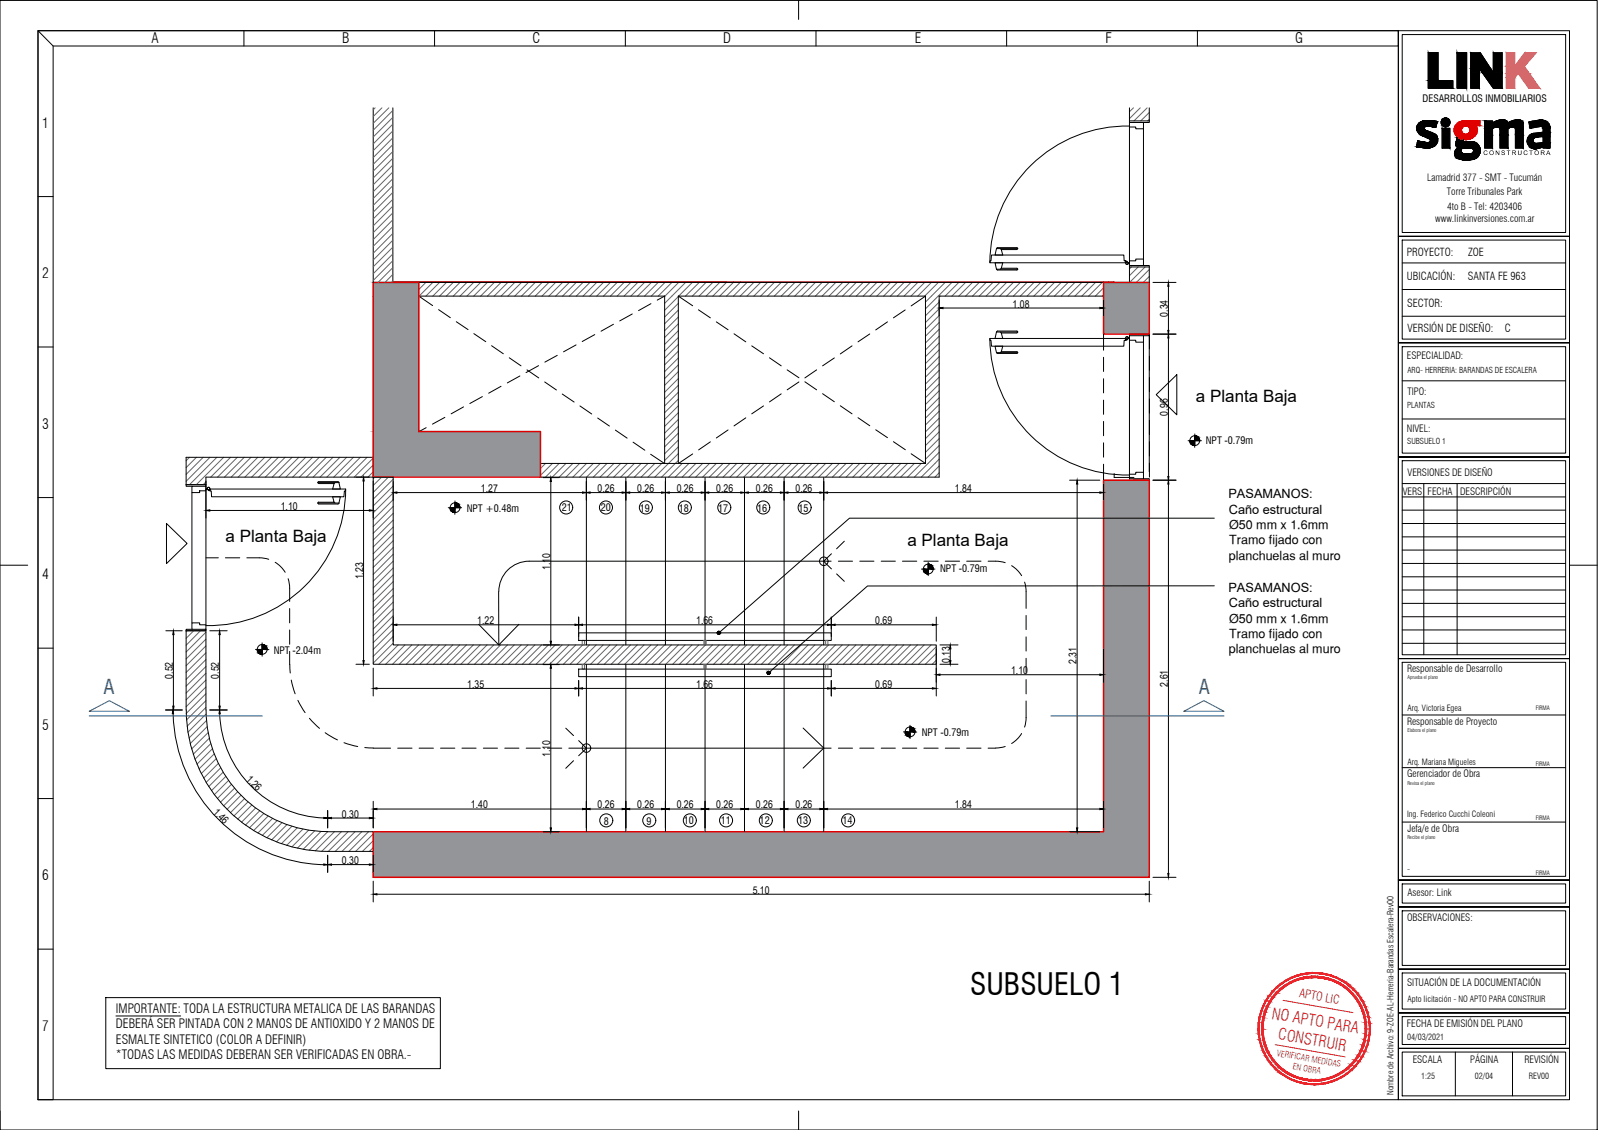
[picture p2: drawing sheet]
<svg xmlns="http://www.w3.org/2000/svg" width="420mm" height="297mm" viewBox="0 0 420 297" stroke-linecap="round" stroke-linejoin="round" font-family="sans-serif">
<defs><g id="words">
<text font-size="12.9" x="237.7" y="260.7">1º SUBSUELO</text>
<text font-size="8" x="255.1" y="261.6">SUBSUELO 1</text>
<g font-size="5.3" fill="#105689">
<text x="27.2" y="182.3">A</text>
<text x="315.2" y="182.3">A</text>
</g>
<g font-size="4.5">
<text x="314.5" y="105.6">a Planta Baja</text>
<text x="59.3" y="142.5">a Planta Baja</text>
<text x="238.6" y="143.6">a Planta Baja</text>
</g>
<g font-size="4.2" fill="#ed1f24">
<text x="334.3" y="267.7" transform="rotate(10 334.3 267.7)">NO APTO PARA</text>
<text x="335.9" y="273.2" transform="rotate(10 335.9 273.2)">CONSTRUIR</text>
</g>
<g font-size="3.8">
<text x="39.8" y="11.2">A</text>
<text x="90" y="11.2">B</text>
<text x="140" y="11.2">C</text>
<text x="190.2" y="11.2">D</text>
<text x="240.5" y="11.2">E</text>
<text x="290.7" y="11.2">F</text>
<text x="340.6" y="11.2">G</text>
<text x="11.1" y="33.6">1</text>
<text x="11.1" y="73.1">2</text>
<text x="11.1" y="112.7">3</text>
<text x="11.1" y="152.3">4</text>
<text x="11.1" y="191.8">5</text>
<text x="11.1" y="231.4">6</text>
<text x="11.1" y="271">7</text>
</g>
<g font-size="3.4">
<text x="323" y="131">PASAMANOS:</text>
<text x="323.1" y="135">Caño estructural</text>
<text x="323" y="155.6">PASAMANOS:</text>
<text x="323.1" y="159.6">Caño estructural</text>
<text x="30.5" y="266.3">IMPORTANTE: TODA LA ESTRUCTURA METALICA DE LAS BARANDAS</text>
<text x="30.5" y="270.3">DEBERÁ SER PINTADA CON 2 MANOS DE ANTIOXIDO Y 2 MANOS DE</text>
<text x="30.5" y="274.3">ESMALTE SINTETICO (COLOR A DEFINIR)</text>
<text x="30.4" y="278.4">*TODAS LAS MEDIDAS DEBERAN SER VERIFICADAS EN OBRA.-</text>
</g>
<g font-size="3.3">
<text x="323.2" y="139.1">Ø50 mm x 1.6mm</text>
<text x="323.2" y="143.1">Tramo fijado con</text>
<text x="323.1" y="147.1">planchuelas al muro</text>
<text x="323.2" y="163.6">Ø50 mm x 1.6mm</text>
<text x="323.2" y="167.6">Tramo fijado con</text>
<text x="323.1" y="171.6">planchuelas al muro</text>
</g>
<text font-size="3.2" fill="#ed1f24" x="341.5" y="262.2" transform="rotate(10 341.5 262.2)">APTO LIC</text>
<g font-size="2.9">
<text x="369.9" y="67.2">PROYECTO:</text>
<text x="386" y="67.2">ZOE</text>
<text x="369.9" y="73.7">UBICACIÓN:</text>
<text x="386" y="73.6">SANTA FE 963</text>
<text x="370" y="80.7">SECTOR:</text>
<text x="370.1" y="87.3">VERSIÓN DE DISEÑO:</text>
<text x="395.6" y="87.3">C</text>
</g>
<g font-size="2.8">
<text x="266.2" y="80.8">1.08</text>
<text x="307" y="83.3" transform="rotate(-90 307 83.3)">0.34</text>
<text x="307" y="109.2" transform="rotate(-90 307 109.2)">0.96</text>
<text x="126.4" y="129.4">1.27</text>
<text x="157.1" y="129.4">0.26</text>
<text x="167.6" y="129.4">0.26</text>
<text x="177.9" y="129.4">0.26</text>
<text x="188.3" y="129.4">0.26</text>
<text x="198.8" y="129.4">0.26</text>
<text x="209.2" y="129.4">0.26</text>
<text x="251.1" y="129.4">1.84</text>
<text x="73.8" y="134.1">1.10</text>
<text x="144.7" y="149.8" transform="rotate(-90 144.7 149.8)">1.10</text>
<text x="95.5" y="152.3" transform="rotate(-90 95.5 152.3)">1.23</text>
<text x="125.5" y="164.1">1.22</text>
<text x="183" y="164.1">1.66</text>
<text x="230.1" y="164.1">0.69</text>
<text x="45.5" y="178.4" transform="rotate(-90 45.5 178.4)">0.52</text>
<text x="57.6" y="178.4" transform="rotate(-90 57.6 178.4)">0.52</text>
<text x="249.7" y="174.3" transform="rotate(-90 249.7 174.3)">0.13</text>
<text x="265.9" y="177.2">1.10</text>
<text x="283.1" y="174.5" transform="rotate(-90 283.1 174.5)">2.31</text>
<text x="122.9" y="180.8">1.35</text>
<text x="183" y="180.8">1.66</text>
<text x="230.1" y="180.8">0.69</text>
<text x="307" y="180.5" transform="rotate(-90 307 180.5)">2.61</text>
<text x="144.7" y="199" transform="rotate(-90 144.7 199)">1.10</text>
<text x="64.5" y="205" transform="rotate(45 64.5 205)">1.26</text>
<text x="55.8" y="213.7" transform="rotate(45 55.8 213.7)">1.46</text>
<text x="89.9" y="214.9">0.30</text>
<text x="123.8" y="212.5">1.40</text>
<text x="157.1" y="212.5">0.26</text>
<text x="167.6" y="212.5">0.26</text>
<text x="177.9" y="212.5">0.26</text>
<text x="188.3" y="212.5">0.26</text>
<text x="198.8" y="212.5">0.26</text>
<text x="209.2" y="212.5">0.26</text>
<text x="251.1" y="212.5">1.84</text>
<text x="89.9" y="227.1">0.30</text>
<text x="197.9" y="234.9">5.10</text>
</g>
<g font-size="2.7">
<text x="374" y="26.7">DESARROLLOS INMOBILIARIOS</text>
<text x="317" y="116.8">NPT -0.79m</text>
<text x="122.7" y="134.6">NPT +0.48m</text>
<text x="147.7" y="134.4">21</text>
<text x="158" y="134.4">20</text>
<text x="168.2" y="134.5">19</text>
<text x="178.5" y="134.5">18</text>
<text x="188.8" y="134.6">17</text>
<text x="199.1" y="134.5">16</text>
<text x="210" y="134.5">15</text>
<text x="247.2" y="150.5">NPT -0.79m</text>
<text x="72" y="171.8">NPT -2.04m</text>
<text x="242.4" y="193.5">NPT -0.79m</text>
<text x="158.8" y="216.8">8</text>
<text x="170" y="216.8">9</text>
<text x="179.8" y="216.6">10</text>
<text x="189.5" y="216.6">11</text>
<text x="199.7" y="216.6">12</text>
<text x="209.9" y="216.6">13</text>
<text x="221.5" y="216.6">14</text>
</g>
<g font-size="2.6">
<text x="375.2" y="47.6">Lamadrid 377 - SMT - Tucumán</text>
<text x="380.4" y="51.3">Torre Tribunales Park</text>
<text x="377.3" y="58.4">www.linkinversiones.com.ar</text>
<text x="380.5" y="55.2">4to B - Tel: 4203406</text>
<text x="369.9" y="94.3">ESPECIALIDAD:</text>
<text x="370.1" y="103.8">TIPO:</text>
<text x="369.9" y="113.5">NIVEL:</text>
<text x="370.1" y="125.2">VERSIONES DE DISEÑO</text>
<text x="368.8" y="130">VERS</text>
<text x="375.4" y="130">FECHA</text>
<text x="383.9" y="130">DESCRIPCIÓN</text>
<text x="370" y="176.6">Responsable de Desarrollo</text>
<text x="370" y="190.5">Responsable de Proyecto</text>
<text x="370" y="204.4">Gerenciador de Obra</text>
<text x="370.1" y="218.7">Jefa/e de Obra</text>
<text x="370.1" y="235.4">Asesor: Link</text>
<text x="370" y="242.2">OBSERVACIONES:</text>
<text x="370" y="259.2">SITUACIÓN DE LA DOCUMENTACIÓN</text>
<text x="369.9" y="270">FECHA DE EMISIÓN DEL PLANO</text>
<text x="371.4" y="279.6">ESCALA</text>
<text x="386.6" y="279.6">PÁGINA</text>
<text x="400.8" y="279.6">REVISIÓN</text>
</g>
<g font-size="2.3">
<text x="370.1" y="263.4">Apto licitación - NO APTO PARA CONSTRUIR</text>
<text x="370" y="273.5">04/03/2021</text>
</g>
<g font-size="2.3" fill="#ed1f24">
<text x="335.6" y="277.6" transform="rotate(10 335.6 277.6)">VERIFICAR MEDIDAS</text>
<text x="339.8" y="281.1" transform="rotate(10 339.8 281.1)">EN OBRA</text>
</g>
<g font-size="2.2">
<text x="370.1" y="186.8">Arq. Victoria Egea</text>
<text x="370.1" y="201.1">Arq. Mariana Migueles</text>
<text x="370" y="214.9">Ing. Federico Cucchi Coleoni</text>
<text x="370" y="229.1">-</text>
<text x="366.4" y="287.9" transform="rotate(-90 366.4 287.9)">Nombre de Archivo: 9-ZOE-AL-Herreria-Barandas Escalera-Rev00</text>
<text x="373.7" y="283.7">1:25</text>
<text x="387.8" y="283.7">02/04</text>
<text x="402" y="283.7">REV00</text>
</g>
<g font-size="2.1">
<text x="370.1" y="98.2">ARQ- HERRERIA: BARANDAS DE ESCALERA</text>
<text x="370" y="107.2">PLANTAS</text>
<text x="370" y="116.8">SUBSUELO 1</text>
</g>
<text font-size="1.7" x="385.3" y="40.8">OCRSO</text>
<g font-size="1.6">
<text x="403.8" y="186.7">FIRMA</text>
<text x="403.8" y="201.2">FIRMA</text>
<text x="403.8" y="215.6">FIRMA</text>
<text x="403.8" y="229.9">FIRMA</text>
</g>
<g font-size="1.3">
<text x="370.1" y="178.6">Aprueba el plano</text>
<text x="370" y="192.4">Elabora el plano</text>
<text x="370" y="206.2">Revisa el plano</text>
<text x="370" y="220.6">Recibe el plano</text>
</g>
</g></defs>
<!-- layer: Hatch Muros -->
<g fill="#939598" stroke="#939598" stroke-width=".26">
<path d="M290.2 126.2l2.7 .1z"/>
<path d="M98.1 74.2l12 3.6v-3.6zM98.1 74.2l12 3.6h-12zM98.1 77.8h12zM98.1 77.8h12z"/>
<path d="M290.2 74.2l12 13.6v-13.6zM290.2 74.2l12 13.6h-12z"/>
<path d="M110.2 113.4l31.9 .1zM110.1 113.5h32z"/>
<path d="M98.1 77.8l12 35.7v-35.7zM98.1 77.8l12 35.7h-12z"/>
<path d="M98.1 113.5l44 11.9v-11.9zM98.1 113.5l44 11.9h-44z"/>
<path d="M298.2 126.2l4 .1zM298.2 126.2l4 .1z"/>
<path d="M290.2 126.3l12 92.3v-92.3zM290.2 126.3l12 92.3h-12z"/>
<path d="M98.1 218.6l204.1 12v-12zM98.1 218.6l204.1 12h-204.1z"/>
</g>
<!-- layer: A-DETL-GENF -->
<g fill="none" stroke="#000" stroke-width=".26">
<path d="M297 32.2h3.7v1.7h-2.1v-.5h-1.6zM297 33.4v35.2M297 33.1a36 36 0 0 0-36.7 36M300.7 33.9v34.2M260.7 67h34.8l.1 1.6h.3v.5h-35.6v-.5h.3zM262 65.3l-.4 1.7h2.1l-.4-1.4h4M262 65.3h5.6M262 70.7l.3 .3M262.3 65.1h5.1l.2 .2-.2 .3M262.3 65.1l-.3 .2M263 65.3l.3 .3M263.3 70.5l-.3 .3"/>
<path d="M267.6 70.8h-5.6l-.4-1.7h2.1l-.4 1.4h4l.3 .2-.2 .3h-5.1M296.2 68.7l-.3 .1 .4 .1a.32 .32 0 0 0-.3 .4 .32 .32 0 0 0 .5 .2 .32 .32 0 0 0 .1-.5M296.2 68.7l.3 .3M296.6 69.2a.32 .32 0 0 0-.4-.3 .32 .32 0 0 0-.2 .4 .32 .32 0 0 0 .5 .1M296.6 69.2l.4-.3-.5 .6M297 68.6h1.6v-.5h2.1v1.7h-3.7zM260.3 89h35.6v.5h-.3l-.1 1.5h-34.8l-.1-1.5h-.3zM260.3 88.9a36 36 0 0 0 36.7 36M262 92.7l-.4-1.7h2.1l-.4 1.4h4l.3 .3-.2 .2h-5.1M262 87.3l-.4 1.7h2.1l-.4-1.5h4M262 92.7h5.6M262 87.3h5.6"/>
<path d="M262 92.7l.3 .2M262.3 87h5.1l.2 .3-.2 .2M262.3 87l-.3 .3M263 87.3l.3 .2M263.3 92.4l-.3 .3M296.5 89.1l-.3 .3M296.6 89a.32 .32 0 0 0-.1-.5 .32 .32 0 0 0-.5 .2 .32 .32 0 0 0 .3 .4l-.4 .2 .3 .1M296.6 88.8a.32 .32 0 0 1-.4 .3 .32 .32 0 0 1-.2-.4 .32 .32 0 0 1 .5-.1l.5 .5-.4-.3M297 88.3h3.7v1.6h-2.1v-.5h-1.6zM297 89.4v35.3M300.7 89.9v34.2M50.5 127.8h3.6v1.2h-1.6v.5h-2z"/>
<path d="M50.5 129.5v34.2M54.1 129v35.2M54.5 128.4a.32 .32 0 0 0 .4 .3 .32 .32 0 0 0 .2-.5 .32 .32 0 0 0-.5 0l-.5 .5 .4-.3M54.6 128.6l.2 .3M54.6 128.6a.32 .32 0 0 1 .1-.5 .32 .32 0 0 1 .4 .2 .32 .32 0 0 1-.2 .4M54.8 128.7l.4 .1-.3 .2M54.8 128.9h.1M55.2 128.6h35.6v.5h-.2l-.2 1.5h-34.8l-.1-1.5h-.3zM83.5 132.2h5.6M83.5 126.9h5.6M83.8 132h4l-.3-1.4h2l-.4 1.6M83.8 132.5h5"/>
<path d="M83.8 132l-.2 .2 .2 .2M87.8 132l.3 .2M88.1 126.9l-.3 .2M88.8 126.6h-5l-.2 .2 .2 .3M88.8 126.6l.3 .3M89.1 126.9l.4 1.7h-2l.3-1.5h-4M89.1 132.2l-.3 .3M90.9 128.5a36 36 0 0 1-36.7 35.9M297 124.7h1.6v-.6h2.1v1.7h-3.7zM50.5 163.7h2v.5h1.6v1.2h-3.6z"/>
</g>
<!-- layer: A-DOOR -->
<path d="M297 32.2v-.4h5.2v.4h-1.5M297 69.8v.4h5.2v-.4h-1.5M297 88.3v-.5h5.2v.5h-1.5M50.5 127.8h-1.6v-.4h5.2v.4M297 125.8v.4h5.2v-.4h-1.5M50.5 165.4h-1.6v.4h5.2v-.4" fill="none" stroke="#000" stroke-width=".26"/>
<!-- layer: Hatch Muros -->
<g fill="none" stroke="#636466" stroke-width=".26">
<path d="M98.6 28.3l-.5 .6M100.4 28.3l-2.3 2.3M102.2 28.3l-4.1 4.1M103.3 29l-5.2 5.2M103.3 30.8l-5.2 5.2M103.3 32.6l-5.2 5.2M103.3 34.4l-5.2 5.2M103.3 36.2l-5.2 5.2M103.3 38l-5.2 5.2M103.3 39.8l-5.2 5.2M298 28.3l-1 1.1M299.8 28.3l-2.8 2.9"/>
<path d="M301.6 28.3l-3.4 3.5M302.2 31.4l-.4 .4M302.2 29.6l-2.3 2.2M103.3 41.6l-5.2 5.2M103.3 43.4l-5.2 5.2M103.3 45.2l-5.2 5.2M103.3 47l-5.2 5.2M103.3 48.8l-5.2 5.2M103.3 50.6l-5.2 5.2M103.3 52.4l-5.2 5.2M103.3 54.2l-5.2 5.2M103.3 56l-5.2 5.2"/>
<path d="M103.3 57.8l-5.2 5.2M103.3 59.5l-5.2 5.3M103.3 70.3l-3.9 3.9M103.3 61.4l-5.2 5.2M103.3 63.1l-5.2 5.3M103.3 65l-5.2 5.1M103.3 66.7l-5.2 5.3M103.3 68.5l-5.2 5.2M103.3 72.1l-2.1 2.1M103.3 73.9l-.3 .3M110.2 74.2l-.1 .1M112 74.2l-1.9 1.9"/>
<path d="M113.8 74.2l-3.6 3.6M115.6 74.2l-3.6 3.6M117.4 74.2l-3.6 3.6M119.2 74.2l-3.6 3.6M120.9 74.2l-3.6 3.6M122.8 74.2l-3.6 3.6M124.5 74.2l-3.6 3.6M126.4 74.2l-3.6 3.6M128.1 74.2l-3.6 3.6M130 74.2l-3.6 3.6M131.7 74.2l-3.6 3.6M133.5 74.2l-3.6 3.6"/>
<path d="M135.3 74.2l-3.6 3.6M137.1 74.2l-3.6 3.6M138.9 74.2l-3.6 3.6M140.7 74.2l-3.6 3.6M142.5 74.2l-3.6 3.6M144.3 74.2l-3.6 3.6M146.1 74.2l-3.6 3.6M147.9 74.2l-3.6 3.6M149.7 74.2l-3.6 3.6M151.5 74.2l-3.6 3.6M153.3 74.2l-3.6 3.6M155.1 74.2l-3.6 3.6"/>
<path d="M156.9 74.2l-3.6 3.6M158.7 74.2l-3.6 3.6M160.5 74.2l-3.6 3.6M162.3 74.2l-3.6 3.6M164.1 74.2l-3.6 3.6M165.9 74.2l-3.6 3.6M167.7 74.2l-3.6 3.6M169.5 74.2l-3.6 3.6M171.3 74.2l-3.7 3.6M173.1 74.2l-3.6 3.6M174.8 74.2l-3.6 3.6M176.7 74.2l-3.6 3.6"/>
<path d="M178.4 78l-3.6 3.6M178.4 79.7l-3.6 3.6M178.4 74.2l-3.6 3.8M180.3 74.2l-5.5 5.5M182 74.2l-3.6 3.6M183.9 74.2l-3.7 3.6M185.6 74.2l-3.6 3.6M187.4 74.2l-3.6 3.6M189.2 74.2l-3.6 3.6M191 74.2l-3.6 3.6M192.8 74.2l-3.6 3.6M194.6 74.2l-3.6 3.6"/>
<path d="M196.4 74.2l-3.6 3.6M198.2 74.2l-3.6 3.6M200 74.2l-3.6 3.6M201.8 74.2l-3.6 3.6M203.6 74.2l-3.6 3.6M205.4 74.2l-3.6 3.6M207.2 74.2l-3.6 3.6M209 74.2l-3.6 3.6M210.8 74.2l-3.6 3.6M212.6 74.2l-3.6 3.6M214.4 74.2l-3.6 3.6M216.2 74.2l-3.6 3.6"/>
<path d="M218 74.2l-3.6 3.6M219.8 74.2l-3.6 3.6M221.6 74.2l-3.6 3.6M223.4 74.2l-3.6 3.6M225.1 74.2l-3.6 3.6M226.9 74.2l-3.5 3.6M228.7 74.2l-3.6 3.6M230.5 74.2l-3.6 3.6M232.3 74.2l-3.6 3.6M234.1 74.2l-3.6 3.6M235.9 74.2l-3.6 3.6M237.7 74.2l-3.6 3.6"/>
<path d="M239.5 74.2l-3.6 3.6M241.3 74.2l-3.6 3.6M243.1 74.2l-3.6 3.6M244.9 74.2l-3.6 3.6M246.7 74.2l-3.6 3.6M246.9 79.4l-3.6 3.6M248.5 74.2l-5.2 5.2M250.3 74.2l-7 7M252.1 74.2l-3.6 3.6M253.9 74.2l-3.6 3.6M255.7 74.2l-3.6 3.6M257.5 74.2l-3.6 3.6"/>
<path d="M259.3 74.2l-3.6 3.6M261.1 74.2l-3.6 3.6M262.9 74.2l-3.7 3.6M264.7 74.2l-3.6 3.6M266.4 74.2l-3.6 3.6M268.3 74.2l-3.6 3.6M270 74.2l-3.6 3.6M271.9 74.2l-3.6 3.6M273.6 74.2l-3.6 3.6M275.5 74.2l-3.7 3.6M277.2 74.2l-3.6 3.6M279 74.2l-3.6 3.6"/>
<path d="M280.8 74.2l-3.6 3.6M282.6 74.2l-3.6 3.6M284.4 74.2l-3.6 3.6M286.2 74.2l-3.6 3.6M288 74.2l-3.6 3.6M289.8 74.2l-3.6 3.6M290.2 75.7l-2.2 2.1M290.2 77.5l-.4 .3M291.6 74.2l-.1 .1M297.5 70.2l-.5 .5M299.3 70.2l-2.3 2.3M301.1 70.2l-4.1 4"/>
<path d="M302.2 70.9l-3.4 3.3M302.2 72.7l-1.6 1.5M178.4 88.7l-3.6 3.6M178.4 94.1l-3.6 3.6M178.4 97.7l-3.6 3.6M178.4 99.5l-3.6 3.6M178.4 81.5l-3.6 3.6M178.4 83.3l-3.6 3.6M178.4 85.1l-3.6 3.6M178.4 86.9l-3.6 3.6M178.4 90.5l-3.6 3.6M178.4 92.3l-3.6 3.6"/>
<path d="M178.4 95.9l-3.6 3.6M246.9 81.2l-3.6 3.6M246.9 83l-3.6 3.6M246.9 84.8l-3.6 3.6M246.9 86.6l-3.6 3.6M246.9 88.4l-3.6 3.6M246.9 92l-3.6 3.6M246.9 93.8l-3.6 3.6M246.9 97.4l-3.6 3.6M246.9 99.1l-3.6 3.6M246.9 90.2l-3.6 3.6M246.9 95.5l-3.6 3.6"/>
<path d="M178.4 101.3l-3.6 3.6M178.4 106.7l-3.6 3.6M178.4 110.3l-3.6 3.6M178.4 112.1l-3.6 3.6M178.4 113.9l-3.6 3.6M178.4 115.7l-3.6 3.6M178.4 119.2l-6.2 6.2M178.4 103.1l-3.6 3.6M178.4 104.9l-3.6 3.6M178.4 108.5l-3.6 3.6M178.4 117.5l-3.6 3.6M246.9 101l-3.6 3.5"/>
<path d="M246.9 102.7l-3.6 3.6M246.9 104.5l-3.6 3.6M246.9 106.3l-3.6 3.6M246.9 108.1l-3.6 3.6M246.9 109.9l-3.6 3.6M246.9 113.5l-3.6 3.6M246.9 115.3l-3.6 3.6M246.9 117.1l-3.6 3.6M246.9 118.9l-6.5 6.5M246.9 111.7l-3.6 3.6M49.8 120.2l-.9 .9M51.6 120.2l-2.7 2.7"/>
<path d="M53.4 120.2l-4.5 4.5M54.1 126.7l-.7 .7M55.2 120.2l-6.3 6.3M57 120.2l-7.2 7.2M58.8 120.2l-7.2 7.2M60.6 120.2l-5.2 5.2M62.4 120.2l-5.2 5.2M64.2 120.2l-5.2 5.2M66 120.2l-5.2 5.2M67.8 120.2l-5.2 5.2M69.6 120.2l-5.2 5.2M71.4 120.2l-5.2 5.2"/>
<path d="M73.2 120.2l-5.2 5.2M75 120.2l-5.2 5.2M76.8 120.2l-5.2 5.2M78.6 120.2l-5.2 5.2M80.3 120.2l-5.1 5.2M82.2 120.2l-5.2 5.2M83.9 120.2l-5.2 5.2M85.8 120.2l-5.2 5.2M87.5 120.2l-5.2 5.2M89.4 120.2l-5.2 5.2M91.1 120.2l-5.2 5.2M92.9 120.2l-5.1 5.2"/>
<path d="M94.7 120.2l-5.2 5.2M96.5 120.2l-5.2 5.2M98.1 120.4l-5 5M98.1 124l-1.4 1.4M98.1 122.2l-3.2 3.2M98.5 125.4l-.4 .4M100.3 125.4l-2.2 2.2M102.1 125.4l-4 4M103.4 126l-5.3 5.2M103.4 127.7l-5.3 5.3M103.4 129.6l-5.3 5.2M103.4 131.3l-5.3 5.3"/>
<path d="M103.4 134.9l-5.3 5.3M103.4 136.7l-5.3 5.3M103.4 138.5l-5.3 5.3M103.4 133.1l-5.3 5.3M143.4 121.8l-1.3 1.3M145.2 121.8l-3.1 3.2M147 121.8l-3.6 3.6M148.8 121.8l-3.6 3.6M150.6 121.8l-3.6 3.6M152.4 121.8l-3.6 3.6M154.2 121.8l-3.6 3.6M156 121.8l-3.6 3.6"/>
<path d="M157.8 121.8l-3.6 3.6M159.6 121.8l-3.6 3.6M161.4 121.8l-3.6 3.6M163.2 121.8l-3.6 3.6M165 121.8l-3.6 3.6M166.8 121.8l-3.6 3.6M168.6 121.8l-3.6 3.6M170.4 121.8l-3.6 3.6M172.2 121.8l-3.6 3.6M174 121.8l-3.7 3.6M177.5 121.8l-3.6 3.6M178.4 121.1l-.9 .8"/>
<path d="M179.4 121.8l-3.6 3.6M181.1 121.8l-3.6 3.6M183 121.8l-3.6 3.6M184.7 121.8l-3.6 3.6M186.6 121.8l-3.7 3.6M188.3 121.8l-3.6 3.6M190.1 121.8l-3.6 3.6M191.9 121.8l-3.6 3.6M193.7 121.8l-3.6 3.6M195.5 121.8l-3.6 3.6M197.3 121.8l-3.6 3.6M199.1 121.8l-3.6 3.6"/>
<path d="M200.9 121.8l-3.6 3.6M202.7 121.8l-3.6 3.6M204.5 121.8l-3.6 3.6M206.3 121.8l-3.6 3.6M208.1 121.8l-3.6 3.6M209.9 121.8l-3.6 3.6M211.7 121.8l-3.6 3.6M213.5 121.8l-3.6 3.6M215.3 121.8l-3.6 3.6M217.1 121.8l-3.6 3.6M218.9 121.8l-3.6 3.6M220.7 121.8l-3.6 3.6"/>
<path d="M222.5 121.8l-3.6 3.6M224.3 121.8l-3.6 3.6M226.1 121.8l-3.6 3.6M227.8 121.8l-3.6 3.6M229.7 121.8l-3.6 3.6M231.4 121.8l-3.6 3.6M233.3 121.8l-3.6 3.6M235 121.8l-3.6 3.6M236.9 121.8l-3.6 3.6M238.6 121.8l-3.6 3.6M240.4 121.8l-3.6 3.6M242.2 121.8l-3.6 3.6"/>
<path d="M246.9 120.7l-4.7 4.7M246.9 122.5l-2.9 2.9M246.9 124.3l-1.1 1.1M103.4 151.1l-5.3 5.3M103.4 152.9l-5.3 5.2M103.4 143.9l-5.3 5.3M103.4 147.5l-5.3 5.3M103.4 149.3l-5.3 5.2M103.4 140.3l-5.3 5.3M103.4 154.7l-5.3 5.3M103.4 156.5l-5.3 5.2M103.4 142.1l-5.3 5.3"/>
<path d="M103.4 145.7l-5.3 5.3M103.4 158.3l-5.3 5.3M49.1 165.8l-.2 .2M50.9 165.8l-2 2M52.7 165.8l-3.8 3.8M54.1 166.2l-5.2 5.2M54.1 168l-5.2 5.2M54.1 169.8l-5.2 5.2M54.1 177l-5.2 5.2M54.1 171.6l-5.2 5.2M54.1 173.4l-5.2 5.2M54.1 175.2l-5.2 5.2"/>
<path d="M54.1 178.8l-5.2 5.2M103.4 161.9l-5.3 5.2M103.4 163.7l-5.3 5.2M103.4 165.5l-5.3 5.2M103.4 169.1l-5.3 5.2M103.4 160.1l-5.3 5.2M103.4 167.3l-5.3 5.2M104.7 169.5l-5.1 5.1M106.5 169.5l-5.1 5.1M108.3 169.5l-5.1 5.1M110.1 169.5l-5.1 5.1M111.9 169.5l-5.1 5.1"/>
<path d="M113.7 169.5l-5.1 5.1M115.5 169.5l-5.1 5.1M117.3 169.5l-5.1 5.1M119 169.5l-5 5.1M120.9 169.5l-5.1 5.1M122.6 169.5l-5 5.1M124.5 169.5l-5.1 5.1M126.2 169.5l-5 5.1M128.1 169.5l-5.1 5.1M129.8 169.5l-5 5.1M131.6 169.5l-5.1 5.1M133.4 169.5l-5 5.1"/>
<path d="M135.2 169.5l-5.1 5.1M137 169.5l-5 5.1M138.8 169.5l-5.1 5.1M140.6 169.5l-5 5.1M142.4 169.5l-5.1 5.1M144.2 169.5l-5.1 5.1M146 169.5l-5.1 5.1M147.8 169.5l-5.1 5.1M149.6 169.5l-5.1 5.1M151.4 169.5l-5.1 5.1M153.2 169.5l-5.1 5.1M155 169.5l-5.1 5.1"/>
<path d="M156.8 169.5l-5.1 5.1M158.6 169.5l-5.1 5.1M160.4 169.5l-5.1 5.1M162.2 169.5l-5.1 5.1M164 169.5l-5.1 5.1M165.8 169.5l-5.1 5.1M167.6 169.5l-5.1 5.1M169.3 169.5l-5 5.1M171.2 169.5l-5.1 5.1M172.9 169.5l-5 5.1M174.8 169.5l-5.1 5.1M176.5 169.5l-5.1 5.1"/>
<path d="M178.4 169.5l-5.1 5.1M180.1 169.5l-5.1 5.1M181.9 169.5l-5 5.1M183.7 169.5l-5.1 5.1M185.5 169.5l-5.1 5.1M187.3 169.5l-5.1 5.1M189.1 169.5l-5.1 5.1M190.9 169.5l-5.1 5.1M192.7 169.5l-5.1 5.1M194.5 169.5l-5.1 5.1M196.3 169.5l-5.1 5.1M198.1 169.5l-5.1 5.1"/>
<path d="M199.9 169.5l-5.1 5.1M201.7 169.5l-5.1 5.1M203.5 169.5l-5.1 5.1M205.3 169.5l-5.1 5.1M207.1 169.5l-5.1 5.1M208.9 169.5l-5.1 5.1M210.7 169.5l-5.1 5.1M212.5 169.5l-5.1 5.1M214.2 169.5l-5 5.1M216.1 169.5l-5.1 5.1M217.8 169.5l-5 5.1M219.7 169.5l-5.1 5.1"/>
<path d="M221.4 169.5l-5 5.1M223.2 169.5l-5.1 5.1M225 169.5l-5 5.1M226.8 169.5l-5.1 5.1M228.6 169.5l-5 5.1M230.4 169.5l-5.1 5.1M232.2 169.5l-5 5.1M234 169.5l-5.1 5.1M235.8 169.5l-5.1 5.1M237.6 169.5l-5.1 5.1M239.4 169.5l-5.1 5.1M241.2 169.5l-5.1 5.1"/>
<path d="M243 169.5l-5.1 5.1M244.8 169.5l-5.1 5.1M246.2 170l-4.7 4.6M246.2 171.8l-2.9 2.8M246.2 173.6l-1.1 1M54.1 180.6l-5.2 5.2M54.1 182.4l-5.2 5.2M54.1 186l-4.9 4.9M54.1 184.2l-5.1 5.1M54.1 187.7l-4.7 4.8M54.3 189.4l-4.6 4.6M54.4 191l-4.4 4.5"/>
<path d="M54.7 192.6l-4.3 4.3M55 194l-4.2 4.3M55.4 195.5l-4.1 4.1M55.8 196.8l-4 4.1M56.3 198.2l-4 3.9M56.8 199.5l-3.9 3.9M57.4 200.7l-3.8 3.8M58 201.9l-3.8 3.8M58.6 203l-3.7 3.8M59.4 204.1l-3.8 3.7M60.1 205.2l-3.8 3.7M60.8 206.2l-3.7 3.7"/>
<path d="M61.6 207.2l-3.6 3.7M62.5 208.1l-3.7 3.7M63.3 209.1l-3.6 3.7M64.3 210l-3.7 3.6M65.2 210.8l-3.7 3.7M66.2 211.7l-3.7 3.6M67.2 212.4l-3.7 3.7M68.2 213.2l-3.7 3.7M69.3 213.9l-3.7 3.7M70.5 214.5l-3.8 3.8M71.6 215.2l-3.8 3.8M72.9 215.7l-3.9 3.9"/>
<path d="M74.1 216.3l-3.9 3.9M75.4 216.8l-4 4M76.8 217.2l-4.1 4.1M78.1 217.6l-4.1 4.2M79.6 218l-4.2 4.2M81.2 218.2l-4.4 4.4M82.7 218.4l-4.5 4.6M84.4 218.6l-4.7 4.7M86.1 218.6l-4.8 4.9M87.9 218.6l-5 5.1M89.7 218.6l-5.1 5.2M91.5 218.6l-5.2 5.2"/>
<path d="M93.3 218.6l-5.2 5.2M95.1 218.6l-5.2 5.2M96.9 218.6l-5.2 5.2M98.1 219.2l-4.6 4.6M98.1 221l-2.8 2.8M98.1 222.8l-1 1"/>
</g>
<path d="M103.3 74.2h189.6zM103.3 74.2h189.6z" fill="#f00" stroke="#f00" stroke-width=".26"/>
<!-- layer: A-WALL -->
<g fill="none" stroke="#000" stroke-width=".26">
<path d="M98.1 28.3v45.9l194.8 .1M103.3 28.3v45.9M297 28.3v3.5M302.2 28.3v3.5M110.1 77.8h64.7v44.1M290.2 77.8h-43.3v47.6h-104.8M297 70.2v4M302.2 70.3v3.9M302.2 87.8v36.2M48.9 120.2h49.2v5.2h-44v2h-5.2zM98.1 125.4h5.3v44.1h142.8v5.1h-148.1zM142.1 121.8h101.2v-44h-64.9v44.1"/>
<path d="M292.9 124.5v1h5.3M48.9 186.6v-20.8h5.2l.1 20.8a32 32 0 0 0 32 32h11.9M49 186.6a37.2 37.2 0 0 0 37.2 37.2h11.9"/>
</g>
<g fill="none" stroke="#000" stroke-width=".26">
<path d="M110.1 77.8l3.6 2.5M171.2 79.8l-3.3 1.8M174.8 77.8l-2 1.1M178.4 77.8l3.7 2.6M243.3 77.8l-3.7 2.6M115.3 81.4l3.1 2.1M120 84.6l3.1 2M124.6 87.7l3.1 2.1M129.2 90.9l3.1 2.1M133.9 94.1l3.1 2.1M136.7 98.8l-3.3 1.9M138.6 97.2l3 2.1"/>
<path d="M141.6 96.1l-3.3 1.8M146.5 93.4l-3.2 1.8M151.5 90.7l-3.3 1.8M156.4 88l-3.3 1.8M161.3 85.2l-3.3 1.9M166.2 82.5l-3.3 1.9M183.6 81.4l3.2 2.2M188.3 84.6l3.1 2.1M193 87.7l3.1 2.2M197.7 90.9l3 2.1M202.3 94.1l3.1 2.1M207 97.2l3.1 2.1"/>
<path d="M214.7 97.2l-3.1 2.1M219.4 94.1l-3.1 2.1M224 90.9l-3.1 2.1M228.7 87.8l-3.1 2.1M233.3 84.6l-3 2.1M238 81.5l-3.1 2.1M112.1 112.4l-2 1.1M117 109.7l-3.3 1.8M121.9 107l-3.3 1.8M126.8 104.3l-3.3 1.8M131.7 101.5l-3.2 1.9M143.2 100.4l3.1 2.1"/>
<path d="M147.8 103.6l3.2 2.1M152.5 106.7l3.1 2.1M157.1 109.9l3.1 2.1M161.8 113.1l3.1 2.1M166.5 116.2l3 2.1M171.1 119.4l3.7 2.5M182.1 119.3l-3.7 2.6M186.8 116.1l-3.1 2.2M191.4 113l-3.1 2.1M196.1 109.8l-3.1 2.2M200.7 106.7l-3 2.1M205.4 103.5l-3.1 2.1"/>
<path d="M210.1 100.4l-3.1 2.1M211.6 100.4l3.1 2.1M216.3 103.5l3.1 2.1M220.9 106.7l3.1 2.1M225.6 109.8l3.1 2.1M230.3 113l3 2M234.9 116.1l3.1 2.1M239.6 119.3l3.7 2.5M54.1 146.6h3.3M59.3 146.6h3.7M64.9 146.6h3.8l2 .4M72.4 147.8l1.4 1.2 1.2 1.4"/>
<path d="M75.8 152.1l.3 2 .1 4M76.2 160v3.7M216.6 147.6l2 1.9M218.6 145.6l-2 1.9h1.9M220 150.9l2 1.9M220.4 147.5h3.8M222 142.3l-2 2M226.1 147.5h3.7M231.7 147.5h3.7M237.3 147.5h3.7M242.9 147.5h3.8M248.5 147.5h3.8"/>
<path d="M254.2 147.5h3.7M259.8 147.5h2.5l2 .4M266 148.7l1.5 1.2 1.1 1.4M269.4 153l.4 2v4.9M76.2 165.6v3.8M76.2 171.2v3.5M76.2 174.7l.1 2.2M76.6 178.8l1 3.6M269.8 161.8v3.7M269.8 167.4v3.7M269.8 173v3.8M269.8 178.6v3.8"/>
<path d="M78.3 184.1l1.9 3.2M81.4 188.8l2.6 2.7M85.5 192.6l3.2 1.9M90.5 195.2l3.6 1M95.9 196.5l2.2 .1M98.1 196.7h4.6M104.6 196.7h3.7M110.2 196.7h3.8M115.8 196.7h3.8M121.5 196.7h3.7M127.1 196.7h3.7M132.7 196.7h3.7"/>
<path d="M138.3 196.7h3.8M143.9 196.7h3.8M148.8 191.4l2 2M150.8 200l-2 2M152.1 194.7l2.1 2h-4.6M154.2 196.7l-2.1 2M216.6 196.7h1.9M220.4 196.7h3.8M226.1 196.7h3.7M231.7 196.7h3.7M237.3 196.7h3.7M242.9 196.7h3.8"/>
<path d="M248.5 196.7h3.8M254.2 196.7h3.7M259.8 196.7h2M264.3 196.2l-2.5 .4M268.6 192.8l-1.1 1.5-1.5 1.1M269.8 184.3v4.8l-.4 2"/>
</g>
<!-- layer: ZOE- Pisos -->
<g fill="none" stroke="#000" stroke-width=".26">
<path d="M154.2 125.5v44M164.5 125.5v44M175 125.5v44M185.4 125.5v44M195.7 125.5v44M206.2 125.5v44M216.6 125.5v44M139.1 147.5h77.5M139.1 147.5a8 8 0 0 0-8 8v14M125.9 164.1l5.2 5.4 5.3-5.4M154.2 174.7v43.9M164.5 174.7v43.9"/>
<path d="M175 174.7v43.9M185.4 174.7v43.9M195.7 174.7v43.9M206.2 174.7v43.9M216.6 174.7v43.9M154.2 196.7h62.4l-5.4 5.2M211.2 191.4l5.4 5.2"/>
<circle cx="216.6" cy="147.5" r="1.12"/>
</g>
<!-- layer: ZOE- Estructura -->
<path d="M98.1 74.2h12v39.2h32v12h-44zM290.2 74.2h12v13.6h-12zM98.1 218.6h192.1v-92.4h12v104.4h-204.1z" fill="none" stroke="#e00000" stroke-width=".38"/>
<!-- layer: A-MOBILIARIO -->
<circle cx="154.2" cy="196.6" r="1.12" fill="none" stroke="#000" stroke-width=".26"/>
<!-- layer: Cotas -->
<g fill="none" stroke="#000" stroke-width=".26">
<path d="M246.9 78.9v4.1M290.2 78.9v4.1M303.1 74.2h6.1M307.2 75.3v11.6M247.9 81h41.3M303.1 87.8h6.1M307.2 88.8v36.5M54.1 126.4v9.8M55.2 134.2h41.9M93.6 125.4h3.5M95.6 126.4v47.2M98.1 126.4v9.8"/>
<path d="M103.4 126.6v4.9M104.4 129.5h48.8M142.8 125.5h4.3M144.8 126.6v42M154.2 126.6v4.9M155.2 129.5h8.4M164.5 126.6v4.9M165.6 129.5h8.3M175 126.6v4.9M176 129.5h8.4M185.4 126.6v4.9M186.4 129.5h8.4"/>
<path d="M195.7 126.6v4.9M196.8 129.5h8.4M206.2 126.6v4.9M207.2 129.5h8.4M216.6 126.6v4.9M217.6 129.5h71.6M281.2 126.2h8M283.2 127.2v90.4M290.2 127.2v4.3M303.1 126.2h6.1M307.2 127.2v102.4M43.6 165.8h4.3"/>
<path d="M45.6 166.8v18.8M55.2 165.8h4.5M57.7 166.8v18.8M93.6 174.6h3.5M98.1 175.6v7.4M103.4 162.2v6.4M104.4 164.2h46.8M142.8 169.5h4.3M142.8 174.7h4.3M144.8 175.7v41.9M152.1 162.2v5.1M152.1 178.9v4.1"/>
<path d="M153.2 164.2h64.4M218.6 162.2v5.1M218.6 178.9v4.1M219.6 164.2h25.6M246.2 162.2v6.4M246.2 170.5v12.5M247.1 177.4h42.1M247.1 169.5h4.8M247.1 174.6h4.8M249.9 170.5v3.1M290.2 170.5v8.9M43.5 186.6h4.4"/>
<path d="M45.5 187.6a40.7 40.7 0 0 0 39.7 39.7M55.2 186.6h4.5M57.8 187.6a28.4 28.4 0 0 0 27.4 27.4M99.1 181h52.1M153.2 181h64.4M219.6 181h25.6M86.1 213v4.6M87.2 215h9.9M98.1 210.6v7M99.1 212.7h54.1M142.8 218.6h4.3M154.2 210.6v7"/>
<path d="M155.2 212.7h8.4M164.5 210.6v7M165.6 212.7h8.3M175 210.6v7M176 212.7h8.4M185.4 210.6v7M186.4 212.7h8.4M195.7 210.6v7M196.8 212.7h8.4M206.2 210.6v7M207.2 212.7h8.4M216.6 210.6v7"/>
<path d="M217.6 212.7h71.6M281.2 218.6h8M290.2 210.6v7M86.1 224.8v4.5M87.2 227.3h9.9M98.1 224.8v4.5M98.1 231.6v5.5M99.1 235.1h202.1M302.2 231.6v5.5M303.1 230.6h6.1"/>
</g>
<g fill="#000" stroke="#000" stroke-width=".26">
<path d="M307.2 74.2l.1 1.1h-.3zM246.9 81l1-.2v.3zM289.2 80.8l1 .2-1 .1zM307.2 87.8l.1 1h-.3zM307 86.9h.3l-.1 .9zM54.1 134.2l1.1-.2v.4zM95.6 125.4l.2 1h-.4zM97.1 134l1 .2-1 .2zM103.4 129.5l1-.2v.4zM144.8 125.5l.2 1.1h-.3zM153.2 129.3l1 .2-1 .2zM154.2 129.5l1-.2v.4z"/>
<path d="M163.6 129.3l.9 .2-.9 .2zM164.5 129.5l1.1-.2v.4zM173.9 129.3l1.1 .2-1.1 .2zM175 129.5l1-.2v.4zM184.4 129.3l1 .2-1 .2zM185.4 129.5l1-.2v.4zM194.8 129.3l.9 .2-.9 .2zM195.7 129.5l1.1-.2v.4zM205.2 129.3l1 .2-1 .2zM206.2 129.5l1-.2v.4zM215.6 129.3l1 .2-1 .2zM216.6 129.5l1-.2v.4z"/>
<path d="M283.2 126.2l.2 1h-.4zM289.2 129.3l1 .2-1 .2zM307.2 126.2l.1 1h-.3zM307 125.3h.3l-.1 .9zM45.6 165.8l.2 1h-.4zM57.7 165.8l.2 1h-.3zM95.4 173.6h.4l-.2 1zM103.4 164.2l1-.1v.3zM144.7 168.6h.3l-.2 .9zM144.8 174.7l.2 1h-.3zM151.2 164.1l.9 .1-.9 .2zM152.1 164.2l1.1-.1v.3z"/>
<path d="M217.6 164.1l1 .1-1 .2zM218.6 164.2l1-.1v.3zM245.2 164.1l1 .1-1 .2zM246.2 177.4l.9-.2v.3zM249.7 173.6h.3l-.1 1zM249.9 169.5l.1 1h-.3zM289.2 177.2l1 .2-1 .1zM45.5 186.6l.1 1h-.3zM45.4 185.6h.4l-.2 1zM57.7 186.6l.2 1h-.3zM57.6 185.6h.3l-.2 1zM98.1 181l1-.2v.3z"/>
<path d="M151.2 180.8l.9 .2-.9 .1zM152.1 181l1.1-.2v.3zM217.6 180.8l1 .2-1 .1zM218.6 181l1-.2v.3zM245.2 180.8l1 .2-1 .1zM85.1 214.9l1 .1-1 .2zM86.1 215l1.1-.1v.3zM97.1 214.9l1 .1-1 .2zM98.1 212.7l1-.2v.3zM144.7 217.6h.3l-.2 1zM153.2 212.5l1 .2-1 .1zM154.2 212.7l1-.2v.3z"/>
<path d="M163.6 212.5l.9 .2-.9 .1zM164.5 212.7l1.1-.2v.3zM173.9 212.5l1.1 .2-1.1 .1zM175 212.7l1-.2v.3zM184.4 212.5l1 .2-1 .1zM185.4 212.7l1-.2v.3zM194.8 212.5l.9 .2-.9 .1zM195.7 212.7l1.1-.2v.3zM205.2 212.5l1 .2-1 .1zM206.2 212.7l1-.2v.3zM215.6 212.5l1 .2-1 .1zM216.6 212.7l1-.2v.3z"/>
<path d="M283 217.6h.4l-.2 1zM289.2 212.5l1 .2-1 .1zM85.1 227.1l1 .2-1 .1zM86.1 227.3l1.1-.2v.3zM97.1 227.1l1 .2-1 .1zM98.1 235.1l1-.2v.3zM301.2 234.9l1 .2-1 .1zM307 229.6h.3l-.1 1z"/>
</g>
<!-- layer: ZOE- Textos -->
<g fill="none" stroke="#000" stroke-width=".26">
<path d="M304 103.7l5.4-5.2v10.5zM312.4 115.9h3.5M314.2 114.1l-.1 3.5M43.8 137.6l5.4 5.3-5.4 5.3zM117.9 133.5h3.5M119.6 131.7v3.5M319.3 136.2h-95.9l-34.4 30.2M242.3 149.6h3.5M244.1 147.8v3.5M319.3 154h-91.2l-26 22.9M67.2 170.7l3.5 .1M68.9 169v3.5"/>
<path d="M237.5 192.4h3.5M239.3 190.7v3.5M27.8 262.2h88v18.7h-88zM30.5 267.1h17"/>
<circle cx="314.1" cy="115.8" r="1.29"/>
<circle cx="119.7" cy="133.4" r="1.29"/>
<circle cx="148.9" cy="133.4" r="1.71"/>
<circle cx="159.3" cy="133.4" r="1.71"/>
<circle cx="169.8" cy="133.4" r="1.71"/>
<circle cx="180.1" cy="133.4" r="1.71"/>
<circle cx="190.4" cy="133.4" r="1.71"/>
<circle cx="200.7" cy="133.4" r="1.71"/>
<circle cx="211.6" cy="133.4" r="1.71"/>
<circle cx="244.1" cy="149.6" r="1.29"/>
<circle cx="68.9" cy="170.7" r="1.29"/>
<circle cx="189" cy="166.3" r=".36"/>
<circle cx="202.1" cy="176.8" r=".36"/>
<circle cx="239.3" cy="192.4" r="1.29"/>
<circle cx="159.4" cy="215.7" r="1.71"/>
<circle cx="170.7" cy="215.7" r="1.71"/>
<circle cx="181.4" cy="215.7" r="1.71"/>
<circle cx="190.9" cy="215.7" r="1.71"/>
<circle cx="201.4" cy="215.7" r="1.71"/>
<circle cx="211.3" cy="215.7" r="1.71"/>
<circle cx="223" cy="215.7" r="1.71"/>
</g>
<!-- layer: VIG_DIM_VIGAS_INT -->
<g fill="none" stroke="#000" stroke-width=".26">
<path d="M290.2 87.8v4.3M290.2 93.9v3.7M290.2 99.6v3.7M302.2 88v3.7M302.2 93.6v3.8M302.2 99.2v3.8M290.2 105.2v3.7M290.2 110.8v3.7M290.2 116.4v3.8M302.2 104.8v3.8M302.2 110.5v3.7M302.2 116.1v3.8"/>
<path d="M290.2 122v4.2M302.2 121.7v3.7"/>
</g>
<!-- layer: ZOE- Textos -->
<g fill="#000" stroke="#000" stroke-width=".26">
<path d="M313.7 117.1h.4zM314.2 114.5l.2 .1zM119.2 134.7h.4zM119.6 132.2h.2zM243.6 150.8l.5 .1zM244.1 148.3h.2zM68.5 171.9l.4 .1zM68.9 169.4h.3zM188.9 166.7h.2zM201.8 176.8h.7zM201.8 177.1h.6zM201.9 176.6h.4z"/>
<path d="M202 177.2h.2zM238.8 193.6l.5 .1zM239.3 191.1h.2z"/>
<path d="M312.8 115.9l1.3 .2v-.2zM312.8 115.9l1.3 .2h-1.3z"/>
<path d="M312.8 116.1l1.3 .2v-.2zM312.8 116.1l1.3 .2h-1.2z"/>
<path d="M312.9 116.3l1.2 .2v-.2zM312.9 116.3l1.2 .2h-1.1z"/>
<path d="M313 116.5l1.1 .2v-.2zM313 116.5l1.1 .2h-1z"/>
<path d="M313.1 116.7l1 .1zM313.1 116.7l1 .1h-.8z"/>
<path d="M313.3 116.8l.8 .2zM313.3 116.8l.8 .2z"/>
<path d="M313.5 117l.6 .1zM313.5 117l.6 .1z"/>
<path d="M313.9 117.1h.2zM313.7 117.1h.4z"/>
<path d="M314.2 114.6h.4zM314.2 114.6h.4z"/>
<path d="M314.2 114.6l.6 .1zM314.2 114.6l.6 .1z"/>
<path d="M314.2 114.7l.8 .1zM314.2 114.7l.8 .1z"/>
<path d="M314.2 114.8l.9 .2-.1-.2zM314.2 114.8l.9 .2h-.9z"/>
<path d="M314.2 115l1.1 .2-.2-.2zM314.2 115l1.1 .2h-1.1z"/>
<path d="M314.2 115.2l1.1 .2v-.2zM314.2 115.2l1.1 .2h-1.1z"/>
<path d="M314.2 115.4l1.2 .2-.1-.2zM314.2 115.4l1.2 .2h-1.3z"/>
<path d="M314.1 115.6l1.3 .3v-.3zM314.1 115.6l1.3 .3h-1.3z"/>
<path d="M118.5 134.1l1.1 .2v-.2zM118.5 134.1l1.1 .2h-1z"/>
<path d="M118.6 134.3l1 .1zM118.6 134.3l1 .1h-.8z"/>
<path d="M118.8 134.4l.8 .2zM118.8 134.4l.8 .2z"/>
<path d="M119 134.6l.6 .1zM119 134.6l.6 .1z"/>
<path d="M119.4 134.7h.2zM119.2 134.7h.4z"/>
<path d="M118.3 133.5l1.3 .2v-.2zM118.3 133.5l1.3 .2h-1.3z"/>
<path d="M118.3 133.7l1.3 .2v-.2zM118.3 133.7l1.3 .2h-1.2z"/>
<path d="M118.4 133.9l1.2 .2v-.2zM118.4 133.9l1.2 .2h-1.1z"/>
<path d="M119.6 132.2h.5zM119.6 132.2h.5z"/>
<path d="M119.6 132.2l.7 .1zM119.6 132.2l.7 .1z"/>
<path d="M119.6 132.3l.8 .1zM119.6 132.3l.8 .1z"/>
<path d="M119.6 132.4l1 .2-.2-.2zM119.6 132.4l1 .2h-1z"/>
<path d="M119.6 132.6l1.1 .2-.1-.2zM119.6 132.6l1.1 .2h-1.1z"/>
<path d="M119.6 132.8l1.2 .2-.1-.2zM119.6 132.8l1.2 .2h-1.2z"/>
<path d="M119.6 133l1.3 .3-.1-.3zM119.6 133l1.3 .3-1.3-.1z"/>
<path d="M119.6 133.2l1.3 .3v-.2zM119.6 133.2l1.3 .3h-1.3z"/>
<path d="M242.7 149.6l1.4 .2v-.2zM242.7 149.6l1.4 .2h-1.3z"/>
<path d="M242.8 149.8l1.3 .2v-.2zM242.8 149.8l1.3 .2h-1.3z"/>
<path d="M242.8 150l1.3 .2v-.2zM242.8 150l1.3 .2h-1.2z"/>
<path d="M242.9 150.2l1.2 .2v-.2zM242.9 150.2l1.2 .2h-1.1z"/>
<path d="M243 150.4l1.1 .2zM243 150.4l1.1 .2h-.9z"/>
<path d="M243.2 150.6l.9 .1zM243.2 150.6l.9 .1z"/>
<path d="M243.4 150.7l.7 .1zM243.4 150.7l.7 .1z"/>
<path d="M243.8 150.9h.3zM243.6 150.8l.5 .1z"/>
<path d="M244.1 148.3l.4 .1zM244.1 148.3l.4 .1z"/>
<path d="M244.1 148.4h.6zM244.1 148.4h.6z"/>
<path d="M244.1 148.4l.8 .2zM244.1 148.4l.8 .2z"/>
<path d="M244.1 148.6l1 .1-.2-.1zM244.1 148.6l1 .1h-1z"/>
<path d="M244.1 148.7l1.1 .3-.1-.3zM244.1 148.7l1.1 .3-1.1-.1z"/>
<path d="M244.1 148.9l1.2 .2-.1-.1zM244.1 148.9l1.2 .2h-1.2z"/>
<path d="M244.1 149.1l1.2 .3v-.3zM244.1 149.1l1.2 .3-1.2-.1z"/>
<path d="M244.1 149.3l1.3 .3-.1-.2zM244.1 149.3l1.3 .3h-1.3z"/>
<path d="M67.6 170.7l1.3 .3v-.3zM67.6 170.7l1.3 .3h-1.3z"/>
<path d="M67.6 171l1.3 .2v-.2zM67.6 171l1.3 .2h-1.2z"/>
<path d="M67.7 171.2l1.2 .2v-.2zM67.7 171.2l1.2 .2h-1.1z"/>
<path d="M67.8 171.4l1.1 .2v-.2zM67.8 171.4l1.1 .2h-1z"/>
<path d="M67.9 171.6l1 .1v-.1zM67.9 171.6l1 .1h-.8z"/>
<path d="M68.1 171.7l.8 .2zM68.1 171.7l.8 .2z"/>
<path d="M68.3 171.9h.6zM68.3 171.9h.6z"/>
<path d="M68.7 172h.2zM68.5 171.9l.4 .1z"/>
<path d="M68.9 169.4l.5 .1zM68.9 169.4l.5 .1z"/>
<path d="M68.9 169.5l.7 .1zM68.9 169.5l.7 .1z"/>
<path d="M68.9 169.6l.9 .1zM68.9 169.6l.9 .1z"/>
<path d="M68.9 169.7l1 .2-.1-.2zM68.9 169.7l1 .2h-1z"/>
<path d="M68.9 169.9l1.2 .2-.2-.2zM68.9 169.9l1.2 .2h-1.2z"/>
<path d="M68.9 170.1l1.2 .2v-.2zM68.9 170.1l1.2 .2h-1.2z"/>
<path d="M68.9 170.3l1.3 .2-.1-.2zM68.9 170.3l1.3 .2h-1.3z"/>
<path d="M68.9 170.5l1.3 .3v-.3zM68.9 170.5l1.3 .3-1.3-.1z"/>
<path d="M188.9 166h.2zM188.9 166h.2z"/>
<path d="M188.9 166h.2zM188.9 166h.2z"/>
<path d="M188.9 166h.2zM188.8 166h.3z"/>
<path d="M188.8 166h.4zM188.8 166h.4z"/>
<path d="M188.8 166.7h.3zM188.8 166.7h.3zM188.9 166.7h.2z"/>
<path d="M188.8 166.7h.4zM188.8 166.7h.4z"/>
<path d="M188.8 166.7h.4zM188.8 166.7h.3z"/>
<path d="M188.8 166h.4zM188.8 166h.4z"/>
<path d="M188.8 166l.4 .1zM188.8 166l.4 .1z"/>
<path d="M188.8 166.1h.5zM188.8 166.1h.5z"/>
<path d="M188.8 166.6l.4 .1zM188.8 166.6l.4 .1z"/>
<path d="M188.7 166.6h.6zM188.7 166.6h.5z"/>
<path d="M188.7 166.1h.6zM188.7 166.1h.6z"/>
<path d="M188.7 166.1h.6zM188.7 166.1h.6z"/>
<path d="M188.7 166.1l.7 .1zM188.7 166.1l.7 .1zM188.7 166.2h.7zM188.7 166.2h.7z"/>
<path d="M188.7 166.5h.6zM188.7 166.5h.7z"/>
<path d="M188.7 166.5l.6 .1zM188.7 166.5l.6 .1z"/>
<path d="M188.7 166.6h.6zM188.7 166.6h.6z"/>
<path d="M188.7 166.2h.7zM188.7 166.2h.7z"/>
<path d="M188.6 166.2l.8 .1zM188.6 166.2l.8 .1z"/>
<path d="M188.6 166.3h.8zM188.6 166.3h.8z"/>
<path d="M188.6 166.3l.8 .1zM188.6 166.3l.8 .1z"/>
<path d="M188.6 166.4h.8zM188.6 166.4h.8z"/>
<path d="M188.6 166.4l.8 .1zM188.6 166.4l.8 .1z"/>
<path d="M188.7 166.5h.7zM188.7 166.5h.7z"/>
<path d="M188.6 166.4h.8zM188.6 166.4h.8zM188.6 166.4h.8zM188.6 166.4h.8z"/>
<path d="M202.1 176.5h.1zM202.1 176.5h.1z"/>
<path d="M202 176.5h.2zM202 176.5h.2z"/>
<path d="M202 177.2h.2zM202 177.2h.2z"/>
<path d="M202 176.5h.3zM202 176.5h.3z"/>
<path d="M202 176.5l.3 .1zM202 176.5l.3 .1zM201.9 176.6h.4z"/>
<path d="M202 177.2h.3zM202 177.2h.2z"/>
<path d="M201.9 176.6h.5zM201.9 176.6h.5z"/>
<path d="M201.9 177.2h.4zM201.9 177.2h.4z"/>
<path d="M201.9 177.2h.4zM201.9 177.2h.4z"/>
<path d="M201.8 177.2h.6zM201.8 177.2h.5z"/>
<path d="M201.8 176.6h.6zM201.8 176.6h.6z"/>
<path d="M201.8 176.6h.6zM201.8 176.6h.6z"/>
<path d="M201.8 177.1h.6zM201.8 177.1l.6 .1z"/>
<path d="M201.8 176.6h.6zM201.8 176.6h.6z"/>
<path d="M201.8 176.6l.6 .1zM201.8 176.6l.6 .1z"/>
<path d="M201.8 176.7h.6zM201.8 176.7h.6z"/>
<path d="M201.8 176.7l.7 .1zM201.8 176.7l.7 .1z"/>
<path d="M201.8 177h.6zM201.8 177h.7z"/>
<path d="M201.8 177h.6zM201.8 177h.6z"/>
<path d="M201.8 177l.6 .1zM201.8 177l.6 .1z"/>
<path d="M201.8 177.1h.6zM201.8 177.1h.6zM201.8 177.1h.6z"/>
<path d="M201.8 176.8h.7zM201.8 176.8h.7zM201.7 176.8h.8z"/>
<path d="M201.7 176.8l.8 .1zM201.7 176.8l.8 .1z"/>
<path d="M201.7 176.9h.8zM201.7 176.9h.8z"/>
<path d="M201.7 176.9h.8zM201.7 176.9h.8z"/>
<path d="M201.8 176.9l.7 .1zM201.8 176.9l.7 .1z"/>
<path d="M238 192.4l1.3 .2v-.2zM238 192.4l1.3 .2h-1.3z"/>
<path d="M238 192.6l1.3 .3v-.3zM238 192.6l1.3 .3h-1.3z"/>
<path d="M238 192.9l1.3 .2v-.2zM238 192.9l1.3 .2h-1.1z"/>
<path d="M238.2 193.1l1.1 .1v-.1zM238.2 193.1l1.1 .1h-1z"/>
<path d="M238.3 193.2l1 .2v-.2zM238.3 193.2l1 .2h-.9z"/>
<path d="M238.4 193.4l.9 .1zM238.4 193.4l.9 .1z"/>
<path d="M238.6 193.5l.7 .1zM238.6 193.5l.7 .1z"/>
<path d="M239.1 193.7h.2zM238.8 193.6l.5 .1z"/>
<path d="M239.3 191.1l.4 .1zM239.3 191.1l.4 .1z"/>
<path d="M239.3 191.2l.6 .1zM239.3 191.2l.6 .1z"/>
<path d="M239.3 191.3l.8 .1zM239.3 191.3l.8 .1z"/>
<path d="M239.3 191.4l1 .2-.2-.2zM239.3 191.4l1 .2h-1z"/>
<path d="M239.3 191.6l1.1 .2-.1-.2zM239.3 191.6l1.1 .2h-1.1z"/>
<path d="M239.3 191.8l1.2 .2-.1-.2zM239.3 191.8l1.2 .2h-1.2z"/>
<path d="M239.3 192l1.3 .2-.1-.2zM239.3 192l1.3 .2h-1.3z"/>
<path d="M239.3 192.2l1.3 .2v-.2zM239.3 192.2l1.3 .2h-1.3z"/>
</g>
<path d="M23.5 187l5.2-2.8 5.3 2.8zM23.5 188.2h45.5M276.3 188.2h45.5M311.3 187l5.2-2.8 5.3 2.8z" fill="none" stroke="#105689" stroke-width=".26"/>
<!-- layer: 0 -->
<path d="M153.1 168.3h.6v1.2h-.6zM153.1 174.7h.6v1.2h-.6zM185.1 174.7h.6v1.2h-.6zM185.1 168.3h.6v1.2h-.6zM217.1 168.3h.6v1.2h-.6zM217.1 174.7h.6v1.2h-.6z" fill="none" stroke="#636466" stroke-width=".26"/>
<!-- layer: ZOE- Barandas -->
<path d="M152.1 166.4h66.5v1.9h-66.5zM152.1 175.9h66.5v2h-66.5z" fill="none" stroke="#000" stroke-width=".26"/>
<g fill="none" stroke="#000" stroke-width=".26">
<path d="M0 .1h419.9v296.9h-419.9zM10 8.1v281h4v-277M10 8.1h357.7v281h-357.7zM10 8.1h357.7v4h-353.7zM64.1 8.1v4M114.3 8.1v4M164.4 8.1v4M210 .1v5M214.5 8.1v4M264.7 8.1v4M314.8 8.1v4M367.7 8.1h45v281h-45z"/>
<path d="M368.7 9.1h42.9v52h-42.9zM10 51.7h4M367.7 62.1h45h-45M367.7 62.1h45M368.7 63.1h42.9v26h-42.9zM368.7 76.1h42.9M368.7 69.1h42.9M10 91.2h4M368.7 91.1h42.9v28h-42.9zM368.7 83.1h42.9M412.7 90.1h-45h45M368.7 110.1h42.9"/>
<path d="M368.7 100.1h42.9M10 130.8h4M368.7 121.1h42.9v51h-42.9zM368.7 137.6h42.9M368.7 130.6h42.9M368.7 127.1h42.9M368.7 134.1h42.9M374.4 127.1v45M383.1 127.1v45M412.7 120.1h-45h45M0 148.6h7.3M368.7 158.6h42.9"/>
<path d="M368.7 151.6h42.9M368.7 155.1h42.9M368.7 148.1h42.9M368.7 144.6h42.9M368.7 141.1h42.9M412.7 148.6h7.2M10 170.4h4M368.7 174.1h42.9v56.3h-42.9zM368.7 162.1h42.9M368.7 165.6h42.9M368.7 169.1h42.9M412.7 173.1h-45h45"/>
<path d="M368.7 187.9h42.9M10 209.9h4M368.7 201.8h42.9M368.7 216.1h42.9M368.7 232.4h42.9v5h-42.9zM368.7 239.4h42.9v14.4h-42.9zM412.7 231.3h-45h45M412.7 238.4h-45h45M10 249.5h4M368.7 255.8h42.9v9.4h-42.9zM412.7 254.7h-45h45M367.7 275.6h45h-45"/>
<path d="M367.7 266.3h45h-45M368.7 276.5h42.9v11.6h-42.9zM368.7 267.2h42.9v7.4h-42.9zM382.7 276.5v11.6M397.7 276.5v11.6M0 292v5M210 292v5"/>
</g>
<!-- layer: LINK MARCA -->
<g fill="#f27172" stroke="#f27172" stroke-width=".26">
<path d="M400.9 13.8v3.6l3-3.6zM400.9 13.8v3.6h-2.6z"/>
<path d="M396 13.8l2.3 3.6v-3.6zM396 13.8l2.3 3.6h-2.3z"/>
<path d="M396 17.4h4.9zM396 17.4l4.8 .1z"/>
<path d="M396 17.5l6.1 1.8-1.3-1.8zM396 17.5l6.1 1.8h-6.1z"/>
<path d="M396 19.3l2.3 1.1 .9-1.1zM396 19.3l2.3 1.1h-2.3z"/>
<path d="M399.2 19.3l5.6 3.9-2.7-3.9zM399.2 19.3l5.6 3.9h-2.8z"/>
<path d="M396 20.4l2.3 2.8v-2.8zM396 20.4l2.3 2.8h-2.3z"/>
</g>
<g fill="none" stroke="#000" stroke-width=".26">
<path d="M375.5 13.8h2.6v7.4h3.9v2h-6.5zM383.1 13.8h2.5v9.4h-2.5zM386.7 13.8v9.4h2.3v-5.2l3.6 5.2h2.3v-9.4v9.4h-2.3l-3.6-5.2v5.2h-2.3zM389.2 13.8l3.4 5.3v-5.3M372.7 34.5a6.8 6.8 0 0 0 3.1 1.9 .66 .66 0 0 1 .1 1 .66 .66 0 0 1-1 .1l-2.2-.4-.3 1.5 2.8 .3M374.5 31.7a1.97 1.97 0 0 0-1.8 2.8M375.3 31.7l2.7 .2-.4 1.1a.37 .37 0 0 1-.1 .5 .37 .37 0 0 1-.5-.1l-1.3-.2a.71 .71 0 0 0-.9 0 .71 .71 0 0 0-.1 .9l1.7 .8a1.94 1.94 0 0 1 1.6 1.8 1.94 1.94 0 0 1-1.5 2l-1.3 .2M375.3 31.7h-.7M379.2 33.7h2v5.2h-2zM382.8 37.7a.91 .91 0 0 0 .6 1M383.2 36l-.4 1.7M383.4 38.8h3.3"/>
<path d="M384.7 36.7l.2 .5M384.7 36.6v.2M384.9 38.8a.78 .78 0 0 0-.8 .8 .78 .78 0 0 0 .8 .8M385 37.2l2.4 .1M386.7 38.8a.78 .78 0 0 1 .8 .8 .78 .78 0 0 1-.8 .8M387.4 37.2a2.38 2.38 0 0 1 1.8 2.6 2.38 2.38 0 0 1-2.4 2.1h-2.4a1.7 1.7 0 0 1-1.9-1.9l.3-.7 1-.5M392.4 32.4v-.6h-2v7.1h2v-5.1l.7-.3a.73 .73 0 0 1 .8-.3 .73 .73 0 0 1 .5 .6M395.6 31.5l-1.7 .1-1.4 .7M398.4 33.8a.73 .73 0 0 0-.5-.6 .73 .73 0 0 0-.7 .3l-.7 .3v5.1h-2.1v-5M399.6 31.5l.5 .3 .4 .4M399.6 31.5l-1.6 .1-1.5 .7-.3-.5-.6-.3M400.5 32.5v6.4h-2.1v-5"/>
<path d="M400.5 32.2l.1 .2M403.1 35.1a2.05 2.05 0 0 0-1.5 2.5 2.05 2.05 0 0 0 2.5 1.4M403.3 36.3l.6-.2 1.8-.2v1.6l-1.8 .2a.83 .83 0 0 1-.7-.5 .83 .83 0 0 1 .1-.9zM404.7 31.6l-2.7 .4 .3 1.7 3.1-.5M404.7 31.5a2.32 2.32 0 0 1 2.9 2.2M405.1 33.2l.6 .4v1.1l-2.6 .4M407.5 33.6v5.3h-1.8v-.2l-1.6 .4"/>
<circle cx="380.1" cy="32.1" r="1.16"/>
</g>
<path d="M396 13.8v9.4h2.3v-2.8l.9-1.1 2.8 3.9h2.8l-4-5.7 3.1-3.7M398.3 13.8v3.6l2.6-3.6" fill="none" stroke="#f27172" stroke-width=".26"/>
<g fill="#000" stroke="#000" stroke-width=".26">
<path d="M372.4 38.6h4.2zM372.5 34.1h2.1zM373.6 35.5h4zM373.7 32h4.2zM374.9 31.7h.4zM374.9 36.1h3zM375.2 38.9h.4zM375.4 33.1h2.2zM375.5 33.1h2.1zM375.5 36.4h2.5zM375.7 36.4h2.3zM376 33.2h1.5z"/>
<path d="M377.1 33.4h.4zM383.2 38.7h5.8zM383.2 36l.3 .1h-.3zM383.4 39h1.1zM383.6 38.8h5.5zM394.5 31.6h1.1zM397.2 31.9h3.1zM398.6 31.6h1zM402.3 33.7h.3zM403.1 39.1h1zM404.7 31.6h.8zM405.3 33.3h2.2z"/>
<path d="M382.4 40.5h6.6zM384.9 42h1.4z"/>
<path d="M375.5 13.8l2.6 7.4v-7.4zM375.5 13.8l2.6 7.4h-2.6z"/>
<path d="M383.1 13.8l2.5 9.4v-9.4zM383.1 13.8l2.5 9.4h-2.5z"/>
<path d="M386.7 18l2.3 1.1v-1.1zM386.7 18l2.3 1.1h-2.3z"/>
<path d="M386.7 19.1l2.3 4.1v-4.1zM386.7 19.1l2.3 4.1h-2.3z"/>
<path d="M386.7 13.8l5.2 4.2-2.7-4.2zM386.7 13.8l5.2 4.2h-5.2z"/>
<path d="M389 18l3.6 1.1-.7-1.1zM389 18l3.6 1.1h-2.8z"/>
<path d="M392.6 13.8l2.3 5.3v-5.3zM392.6 13.8l2.3 5.3h-2.3z"/>
<path d="M389.8 19.1l5.1 4.1v-4.1zM389.8 19.1l5.1 4.1h-2.3z"/>
<path d="M372.4 38.6h4.2zM372.4 38.6h4.2zM372.4 38.6h4.2zM372.4 38.6h4.2z"/>
<path d="M372.7 37.5h2.6zM372.7 37.5h2.6z"/>
<path d="M372.7 37.1h.3zM372.7 37.1h.3z"/>
<path d="M372.7 37.1l.5 .1zM372.7 37.1l.5 .1zM372.7 37.2h.5zM372.7 37.2h.5z"/>
<path d="M372.7 37.2h.6zM372.7 37.2h.6z"/>
<path d="M372.7 37.2h.8zM372.7 37.2h.8z"/>
<path d="M372.7 37.2h.9zM372.7 37.2h.9z"/>
<path d="M372.7 37.2l1.3 .1zM372.7 37.2l1.3 .1z"/>
<path d="M372.7 37.3h1.5zM372.7 37.3h1.5z"/>
<path d="M372.7 37.3l1.8 .1zM372.7 37.3l1.8 .1z"/>
<path d="M372.5 33.6l1.9 .2zM372.5 33.6l1.9 .2z"/>
<path d="M372.5 33.8h1.9zM372.5 33.8h1.9z"/>
<path d="M372.5 33.8l1.9 .1zM372.5 33.8l1.9 .1z"/>
<path d="M372.5 33.9l2 .1zM372.5 33.9l2 .1z"/>
<path d="M372.5 33.6h2zM372.5 33.6h2z"/>
<path d="M372.5 33.6h2zM372.5 33.6h1.9z"/>
<path d="M372.5 34l2.1 .1zM372.5 34l2.1 .1zM372.5 34.1h2.1z"/>
<path d="M372.5 33.5h2zM372.5 33.5l2 .1z"/>
<path d="M372.7 37.4h2zM372.7 37.4h2z"/>
<path d="M372.6 34.1h2.1zM372.6 34.1h2.1z"/>
<path d="M372.5 33.3l2.1 .1zM372.5 33.3l2.1 .1z"/>
<path d="M372.5 33.4h2.1zM372.5 33.4l2 .1z"/>
<path d="M372.6 33.3h2.1zM372.6 33.3h2z"/>
<path d="M372.6 34.1l2.2 .1zM372.6 34.1l2.2 .1z"/>
<path d="M372.7 37.4l2.2 .1zM372.7 37.4l2.2 .1zM372.7 37.5h2.2zM372.7 37.5h2.2z"/>
<path d="M372.6 33.2h2.2zM372.6 33.2l2.1 .1z"/>
<path d="M372.6 34.2l2.3 .1zM372.6 34.2l2.3 .1z"/>
<path d="M372.6 34.3h2.4zM372.6 34.3h2.4zM372.6 34.3h2.4zM372.6 34.3h2.4z"/>
<path d="M372.6 33.2h2.3zM372.6 33.2h2.3z"/>
<path d="M372.6 33.2h2.3zM372.6 33.2h2.2z"/>
<path d="M372.7 37.5h2.4zM372.7 37.5h2.4z"/>
<path d="M372.6 34.3h2.4zM372.6 34.3h2.4z"/>
<path d="M372.6 34.3l2.5 .1zM372.6 34.3l2.5 .1z"/>
<path d="M372.6 33.1h2.5zM372.6 33.1l2.3 .1z"/>
<path d="M372.7 34.4h2.5zM372.7 34.4h2.5z"/>
<path d="M372.7 37.5h2.5zM372.7 37.5h2.5z"/>
<path d="M372.6 33.1h2.6zM372.6 33.1h2.6z"/>
<path d="M372.6 33.1h2.6zM372.6 33.1h2.5z"/>
<path d="M372.7 34.4h2.6zM372.7 34.4h2.6z"/>
<path d="M372.7 37.5h2.5zM372.7 37.5h2.5z"/>
<path d="M372.7 37.5h2.6zM372.7 37.5h2.6z"/>
<path d="M374.9 31.7h.6zM374.6 31.7h.9z"/>
<path d="M372.7 34.4l2.7 .1zM372.7 34.4l2.7 .1z"/>
<path d="M375.3 37.5h2.6zM375.3 37.5h2.6z"/>
<path d="M372.7 37.5h2.6zM372.7 37.5h2.6z"/>
<path d="M375.4 33.1h2.2zM375.4 33.1h2.2z"/>
<path d="M372.7 34.5h2.8zM372.7 34.5h2.8z"/>
<path d="M372.7 34.5l2.9 .1zM372.7 34.5l2.9 .1z"/>
<path d="M374.6 31.7h.9zM374.5 31.7h1z"/>
<path d="M375.3 38.9h.2zM375.2 38.9h.3z"/>
<path d="M374.5 31.7h1.2zM374.5 31.7h1.2z"/>
<path d="M372.7 34.6l3.3 .1-.4-.1zM372.7 34.6l3.3 .1h-3.2z"/>
<path d="M374.5 31.7l1.4 .1zM374.4 31.8h1.5z"/>
<path d="M375.1 38.9h.6zM375.1 38.9h.5z"/>
<path d="M374.9 38.9h.9zM374.9 38.9h.8z"/>
<path d="M374.4 31.8h1.6zM374.3 31.8h1.7z"/>
<path d="M374.8 38.8h1.1zM374.8 38.8l1 .1z"/>
<path d="M374.6 38.8h1.4zM374.6 38.8h1.3zM374.8 38.8h1.1zM374.8 38.8h1.1z"/>
<path d="M374.3 31.8h2zM374.2 31.8h2.1z"/>
<path d="M372.8 34.7h3.2zM372.8 34.7h3.2z"/>
<path d="M372.8 34.7l3.6 .2zM372.8 34.7l3.6 .2z"/>
<path d="M374.4 38.8h1.6zM374.4 38.8h1.6z"/>
<path d="M374.1 38.8h2zM374.1 38.8h1.9z"/>
<path d="M373.9 38.8h2.3zM373.9 38.8h2.2z"/>
<path d="M374.2 31.8l2.7 .1zM374.1 31.9h2.8z"/>
<path d="M373.6 38.8h2.7zM373.6 38.8h2.6z"/>
<path d="M373.4 38.7h2.9zM373.4 38.7l2.9 .1z"/>
<path d="M373 34.9l3.6 .1zM373 34.9l3.6 .1z"/>
<path d="M373.2 38.7h3.2zM373.2 38.7h3.1z"/>
<path d="M373 38.7h3.5zM373 38.7h3.4z"/>
<path d="M372.8 38.7h3.7zM372.8 38.7h3.7z"/>
<path d="M372.7 38.7h3.9zM372.7 38.7h3.8zM372.8 38.7h3.7zM372.8 38.7h3.7z"/>
<path d="M373 35h3.6zM373 35h3.6z"/>
<path d="M373 35h3.7zM373 35h3.7z"/>
<path d="M372.5 38.6h4.1zM372.5 38.6h4.1z"/>
<path d="M372.5 38.6h4.1zM372.5 38.6l4.1 .1z"/>
<path d="M372.4 38.6h4.2zM372.4 38.6h4.2zM372.4 38.6h4.2z"/>
<path d="M373 35l3.9 .1zM373 35l3.9 .1z"/>
<path d="M372.4 38.6h4.4zM372.4 38.6h4.2z"/>
<path d="M372.4 38.6h4.4zM372.4 38.6h4.4z"/>
<path d="M373.1 35.1h3.8zM373.1 35.1h3.8z"/>
<path d="M372.4 38.5h4.5zM372.4 38.5l4.4 .1z"/>
<path d="M374.1 31.9h3zM374 31.9h3.1z"/>
<path d="M373.1 35.1h3.9zM373.1 35.1h3.9zM373.2 35.1h3.8zM373.2 35.1h3.8zM373.2 35.1h3.8zM373.2 35.1h3.8z"/>
<path d="M373.2 35.1l3.9 .1zM373.2 35.1l3.9 .1z"/>
<path d="M373.2 35.2h4zM373.2 35.2h4z"/>
<path d="M372.5 38.4h4.6zM372.5 38.4l4.4 .1h-4.5z"/>
<path d="M374 31.9h3.3zM374 31.9h3.3z"/>
<path d="M373.3 35.2l4.1 .1zM373.3 35.2l4.1 .1z"/>
<path d="M372.5 38.3h4.7zM372.5 38.3l4.6 .1zM372.5 38.4h4.6zM372.5 38.4h4.6z"/>
<path d="M374 31.9h3.3zM374 31.9h3.3z"/>
<path d="M374 31.9h3.5zM373.9 31.9h3.6z"/>
<path d="M372.5 38.2h4.8zM372.5 38.2l4.7 .1z"/>
<path d="M373.4 35.3l4 .1zM373.4 35.3l4 .1z"/>
<path d="M373.4 35.4l4.2 .1zM373.4 35.4l4.2 .1zM373.6 35.5h4z"/>
<path d="M372.5 38.1h4.9zM372.5 38.1l4.8 .1z"/>
<path d="M373.9 31.9h3.8zM373.9 31.9h3.8z"/>
<path d="M376.8 33.3l.7 .1zM376.8 33.3l.7 .1z"/>
<path d="M377 33.4h.5zM377 33.4h.5zM377.1 33.4h.4z"/>
<path d="M377.1 33.4h.4zM377.1 33.4h.4z"/>
<path d="M377.3 33.4l.2 .1zM377.3 33.4l.2 .1z"/>
<path d="M372.6 38h4.9zM372.6 38l4.8 .1z"/>
<path d="M376.1 33.2l1.4 .1zM376.1 33.2l1.4 .1z"/>
<path d="M376.4 33.3h1.1zM376.4 33.3h1.1z"/>
<path d="M376.7 33.3h.8zM376.7 33.3h.8z"/>
<path d="M375.2 33.1h2.4zM375.2 33.1h2.4z"/>
<path d="M375.4 33.1h2.2zM375.4 33.1h2.2zM375.4 33.1h2.2z"/>
<path d="M375.5 33.1h2.1zM375.5 33.1h2.1zM375.5 33.1h2.1z"/>
<path d="M375.6 33.1l2 .1zM375.6 33.1l2 .1z"/>
<path d="M375.7 33.2h1.9zM375.7 33.2h1.9z"/>
<path d="M375.9 33.2h1.7zM375.9 33.2h1.6zM376 33.2h1.5z"/>
<path d="M373.7 35.5l4 .1zM373.7 35.5l4 .1z"/>
<path d="M372.7 33h4.9zM372.7 33h4.9z"/>
<path d="M372.7 33h4.9zM372.7 33l4.9 .1z"/>
<path d="M373.9 35.6h3.8zM373.9 35.6h3.8z"/>
<path d="M372.6 37.8l5.1 .1zM372.6 37.8l5.1 .1z"/>
<path d="M372.6 37.9l4.9 .1 .2-.1zM372.6 37.9l4.9 .1h-4.9z"/>
<path d="M372.8 32.7l4.9 .1zM372.8 32.7l4.9 .1z"/>
<path d="M372.8 32.8l4.8 .2 .1-.2zM372.8 32.8l4.8 .2h-4.9z"/>
<path d="M374 35.6l3.7 .1zM374 35.6l3.7 .1z"/>
<path d="M374 35.7h3.7zM374 35.7h3.7z"/>
<path d="M374.1 35.7l3.6 .1zM374.1 35.7l3.6 .1z"/>
<path d="M372.9 32.6h4.8zM372.9 32.6l4.8 .1h-4.9z"/>
<path d="M374.2 35.8h3.6zM374.2 35.8h3.6z"/>
<path d="M373.9 31.9h3.9zM373.9 31.9h3.9z"/>
<path d="M373.9 31.9h4zM373.9 31.9h4z"/>
<path d="M373.1 32.4l4.6 .2 .1-.2zM372.9 32.6l.2-.2 4.6 .2z"/>
<path d="M374.4 35.8h3.4zM374.4 35.8h3.4z"/>
<path d="M372.7 37.6l5 .2 .1-.2zM372.7 37.6l5 .2h-5.1z"/>
<path d="M373.2 32.3h4.6zM373.2 32.3l4.6 .1h-4.7zM373.1 32.4h4.7zM373.1 32.4h4.7z"/>
<path d="M374.4 35.8l3.5 .2zM374.4 35.8l3.5 .2z"/>
<path d="M372.7 37.6h5.1zM372.7 37.6h5.1z"/>
<path d="M373.4 32.2h4.5zM373.3 32.2h4.6z"/>
<path d="M373.3 32.2h4.6zM373.3 32.2l4.5 .1z"/>
<path d="M374.6 36l3.3 .1zM374.6 36l3.3 .1zM374.9 36.1h3z"/>
<path d="M375.7 37.5h2.2zM375.5 37.5h2.4z"/>
<path d="M375.5 37.5h2.4zM375.5 37.5h2.4z"/>
<path d="M375.5 37.5h2.4zM375.3 37.5h2.6z"/>
<path d="M372.7 37.5h5.2zM372.7 37.5l5.1 .1z"/>
<path d="M373.8 31.9h4.1zM373.8 31.9h4.1z"/>
<path d="M373.7 32l4.2 .1zM373.5 32.1h4.4z"/>
<path d="M373.5 32.1h4.4zM373.5 32.1h4.4z"/>
<path d="M373.5 32.1h4.4zM373.4 32.2h4.5z"/>
<path d="M375 36.1l3 .1zM375 36.1l3 .1z"/>
<path d="M375.9 37.3l2 .1zM375.8 37.4h2.1z"/>
<path d="M375.8 37.4h2.1zM375.8 37.4h2.1z"/>
<path d="M375.8 37.4h2.1zM375.7 37.5h2.2z"/>
<path d="M373.8 31.9h4.2zM373.8 31.9h4.2z"/>
<path d="M373.8 31.9h4.2zM373.8 31.9h4.2z"/>
<path d="M373.8 31.9h4.2zM373.7 32h4.2zM373.7 32h4.2z"/>
<path d="M375.2 36.2l2.8 .1zM375.2 36.2l2.8 .1z"/>
<path d="M375.4 36.3l2.6 .1zM375.4 36.3l2.6 .1zM375.5 36.4h2.5z"/>
<path d="M376 37.1h2zM376 37.1h2z"/>
<path d="M376 37.1l2 .1zM376 37.1l2 .1z"/>
<path d="M376 37.2l2 .1zM376 37.2l2 .1z"/>
<path d="M375.9 37.3h2.1zM375.9 37.3h2z"/>
<path d="M375.5 36.4h2.5zM375.5 36.4h2.5z"/>
<path d="M375.6 36.4h2.4zM375.6 36.4h2.4zM375.7 36.4h2.3z"/>
<path d="M375.7 36.4h2.3zM375.7 36.4h2.3z"/>
<path d="M375.8 36.4l2.2 .1zM375.8 36.4l2.2 .1z"/>
<path d="M375.9 36.5l2.1 .1zM375.9 36.5l2.1 .1z"/>
<path d="M376 36.6h2zM376 36.6h2z"/>
<path d="M376 36.6l2 .1zM376 36.6l2 .1z"/>
<path d="M376 36.7l2 .1zM376 36.7l2 .1z"/>
<path d="M376.1 36.8l1.9 .1zM376.1 36.8l1.9 .1z"/>
<path d="M376.1 36.9h1.9zM376.1 36.9h1.9z"/>
<path d="M376.1 36.9h1.9zM376.1 36.9h1.9z"/>
<path d="M376.1 36.9l1.9 .1zM376.1 36.9l1.9 .1z"/>
<path d="M376.1 37l1.9 .1zM376.1 37l1.9 .1z"/>
<path d="M380 31l.4 .1zM379.8 31.1h.6z"/>
<path d="M379.8 31.1h.8zM379.6 31.1h1z"/>
<path d="M379.8 33.3h.6zM379.8 33.3h.4z"/>
<path d="M379.6 31.1l1.2 .2zM379.4 31.3h1.4z"/>
<path d="M379.6 33.2h1zM379.6 33.2l.8 .1z"/>
<path d="M379.4 31.3l1.5 .1zM379.2 31.4h1.7z"/>
<path d="M379.4 33.1h1.4zM379.4 33.1l1.2 .1z"/>
<path d="M379.2 31.4l1.8 .2-.1-.2zM379.2 31.4l1.8 .2h-1.9z"/>
<path d="M379.2 33h1.7zM379.2 33l1.6 .1z"/>
<path d="M379.1 31.6l2.1 .2-.2-.2zM379.1 31.6l2.1 .2h-2.2z"/>
<path d="M379.1 32.8l1.8 .2 .1-.2zM379.1 32.8l1.8 .2h-1.7z"/>
<path d="M379 31.8l2.2 .1v-.1zM379 31.8l2.2 .1h-2.3z"/>
<path d="M379 32.6l2 .2 .2-.2zM379 32.6l2 .2h-1.9z"/>
<path d="M379.2 33.7l2 5.2v-5.2zM379.2 33.7l2 5.2h-2z"/>
<path d="M378.9 31.9l2.4 .3-.1-.3zM378.9 31.9l2.4 .3h-2.4z"/>
<path d="M378.9 32.4l2.3 .2v-.2zM378.9 32.4l2.3 .2h-2.2z"/>
<path d="M378.9 32.2l2.3 .2 .1-.2zM378.9 32.2l2.3 .2h-2.3z"/>
<path d="M375.5 21.2l6.5 2v-2zM375.5 21.2l6.5 2h-6.5z"/>
<path d="M382.5 39.8h1.7zM382.5 39.8h1.7z"/>
<path d="M382.8 39.4h1.4zM382.8 39.4h1.4z"/>
<path d="M383.2 36.1l.6 .2zM383.2 36.1l.6 .2h-.7z"/>
<path d="M383.1 36.3l1 .2zM383.1 36.3l1 .2h-1z"/>
<path d="M383.1 36.5l1.3 .1zM383.1 36.5l1.3 .1z"/>
<path d="M382.7 39.6h1.4zM382.7 39.6h1.4z"/>
<path d="M382.7 39.6l1.4 .1zM382.7 39.6l1.4 .1z"/>
<path d="M382.6 39.7l1.6 .1zM382.6 39.7l1.6 .1h-1.7z"/>
<path d="M382.8 39.4l1.3 .2 .1-.2zM382.8 39.4l1.3 .2h-1.4z"/>
<path d="M382.5 39.8l1.7 .1zM382.5 39.8l1.7 .1h-1.7z"/>
<path d="M382.9 39.3h1.3zM382.9 39.3l1.3 .1h-1.4z"/>
<path d="M382.5 39.9l1.8 .1zM382.5 39.9l1.8 .1z"/>
<path d="M382.9 39.2h1.4zM382.9 39.2l1.3 .1z"/>
<path d="M383 39.1h1.3zM383 39.1l1.3 .1z"/>
<path d="M383.1 39.1h1.2zM383 39.1h1.3z"/>
<path d="M383.1 36.6h1.6zM383.1 36.6h1.6z"/>
<path d="M383.2 39.1h1.2zM383.1 39.1h1.2z"/>
<path d="M383.3 39h1.2zM383.2 39.1h1.2z"/>
<path d="M383.5 38.9h1.1zM383.4 39h1.1zM383.3 39h1.2z"/>
<path d="M383 36.8l1.7 .1zM383 36.8l1.7 .1z"/>
<path d="M383 36.9h1.7zM383 36.9h1.7z"/>
<path d="M383 36.9l1.7 .1zM383 36.9l1.7 .1z"/>
<path d="M382.9 37l1.8 .1zM382.9 37l1.8 .1z"/>
<path d="M383.6 38.9h1.1zM383.5 38.9h1.1z"/>
<path d="M383 36.6h1.7zM383 36.6l1.7 .2h-1.7z"/>
<path d="M382.9 37.1h1.8zM382.9 37.1h1.8z"/>
<path d="M382.9 37.1l1.9 .1zM382.9 37.1l1.9 .1z"/>
<path d="M382.9 37.2h2zM382.9 37.2h2z"/>
<path d="M383.7 38.9h1.1zM383.6 38.9h1.1z"/>
<path d="M382.9 37.2l2 .1zM382.9 37.2l2 .1z"/>
<path d="M383.8 38.8h1.1zM383.7 38.9h1.1z"/>
<path d="M382.9 37.3h2zM382.9 37.3h2zM382.9 37.3h2zM382.9 37.3h2z"/>
<path d="M382.9 37.3h2.1zM382.9 37.3h2.1z"/>
<path d="M382.9 37.3l4.8 .1zM382.9 37.3l4.8 .1z"/>
<path d="M382.9 37.4l5.1 .1-.3-.1zM382.9 37.4l5.1 .1h-5.2z"/>
<path d="M382.8 37.5l5.4 .2-.2-.2zM382.8 37.5l5.4 .2h-5.4z"/>
<path d="M382.8 37.7h5.5zM382.8 37.7h5.5z"/>
<path d="M382.8 37.7l5.7 .2-.2-.2zM382.8 37.7l5.7 .2h-5.8z"/>
<path d="M382.7 37.9h5.8zM382.7 37.9h5.8z"/>
<path d="M382.7 37.9l5.9 .1-.1-.1zM382.7 37.9l5.9 .1h-5.8z"/>
<path d="M382.8 38l5.9 .1zM382.8 38l5.9 .1z"/>
<path d="M382.8 38.1l5.9 .1zM382.8 38.1l5.9 .1z"/>
<path d="M382.8 38.2l6 .1zM382.8 38.2l6 .1z"/>
<path d="M382.9 38.3l6 .1zM382.9 38.3l6 .1z"/>
<path d="M382.9 38.4l6 .1zM382.9 38.4l6 .1z"/>
<path d="M382.9 38.5l6.1 .1zM382.9 38.5l6.1 .1z"/>
<path d="M383.1 38.6l5.9 .1zM383.1 38.6l5.9 .1zM383.2 38.7h5.8z"/>
<path d="M383.2 38.7l5.8 .1zM383.2 38.7l5.8 .1z"/>
<path d="M383.4 38.8h5.7zM383.4 38.8h5.7zM383.6 38.8h5.5z"/>
<path d="M386.7 38.8l2.4 .1zM386.7 38.8l2.4 .1z"/>
<path d="M386.8 38.9h2.3zM386.8 38.9h2.3z"/>
<path d="M386.9 38.9l2.2 .1zM386.9 38.9l2.2 .1zM387.1 39h2zM387.1 39h2z"/>
<path d="M390.4 32.4h10.1zM390.4 32.4h10.1z"/>
<path d="M390.4 31.8l2 .5v-.5zM390.4 31.8l2 .5h-2z"/>
<path d="M390.4 32.3l2 .1zM390.4 32.3l2 .1z"/>
<path d="M390.4 33.8l2 1.7v-1.7zM390.4 33.8l2 1.7h-2z"/>
<path d="M390.4 35.5l2 3.4v-3.4zM390.4 35.5l2 3.4h-2z"/>
<path d="M390.4 33.6l2 .2 .5-.2zM390.4 33.6l2 .2h-2z"/>
<path d="M390.4 33.4l2.5 .2 .4-.2zM390.4 33.4l2.5 .2h-2.5z"/>
<path d="M390.4 33.3h3.4zM390.4 33.3l2.9 .1z"/>
<path d="M390.4 33.3h3.4zM390.4 33.3h3.4z"/>
<path d="M394.5 31.6h1.3zM394.2 31.6h1.6z"/>
<path d="M394.2 31.6l1.7 .1zM393.9 31.7h2z"/>
<path d="M393.9 31.7h2zM393.8 31.7h2.1z"/>
<path d="M393.8 31.7l2.4 .1zM393.4 31.8h2.8z"/>
<path d="M393.4 31.8l2.8 .1zM393.1 31.9h3.1z"/>
<path d="M393.1 31.9l3.2 .1zM393.1 32h3.2z"/>
<path d="M393.1 32l3.3 .2-.1-.2zM392.8 32.2l.3-.2 3.3 .2z"/>
<path d="M392.8 32.2l3.7 .1zM392.6 32.3h3.9z"/>
<path d="M392.6 32.3l3.9 .1zM392.4 32.4h4.1z"/>
<path d="M394.4 33.8h2.1zM394.4 33.8h2.1z"/>
<path d="M394.4 33.8l2.1 .1zM394.4 33.8l2.1 .1z"/>
<path d="M394.4 33.9l2.1 1.6v-1.6zM394.4 33.9l2.1 1.6h-2.1z"/>
<path d="M394.4 35.5l2.1 3.4v-3.4zM394.4 35.5l2.1 3.4h-2.1z"/>
<path d="M394.4 33.7h2.3zM394.4 33.7l2.1 .1z"/>
<path d="M394.3 33.6h2.5zM394.3 33.6l2.4 .1z"/>
<path d="M394.3 33.6h2.6zM394.3 33.6h2.5z"/>
<path d="M394.3 33.5h2.7zM394.3 33.5l2.6 .1z"/>
<path d="M394.2 33.4h3.1zM394.2 33.4l2.8 .1z"/>
<path d="M394.1 33.4h3.3zM394.1 33.4h3.4z"/>
<path d="M394.1 33.4h3.3zM394.1 33.4h3.2z"/>
<path d="M394 33.3h3.7zM394 33.3l3.5 .1z"/>
<path d="M393.8 33.3h4zM393.8 33.3h4z"/>
<path d="M393.9 33.3h3.9zM393.9 33.3h3.8z"/>
<path d="M398.6 31.6h1.2zM398.3 31.6h1.5z"/>
<path d="M398.3 31.6l1.6 .1zM398 31.7h1.9z"/>
<path d="M398 31.7h2zM397.9 31.7h2.1z"/>
<path d="M397.9 31.7l2.2 .1zM397.6 31.8h2.5z"/>
<path d="M397.6 31.8l2.7 .1-.2-.1zM397.2 31.9l.4-.1 2.7 .1zM397.2 31.9h3.1z"/>
<path d="M397.2 31.9l3.2 .2zM396.9 32.1h3.5z"/>
<path d="M396.9 32.1l3.6 .2-.1-.2zM396.6 32.3l.3-.2 3.6 .2z"/>
<path d="M396.6 32.3l3.9 .1zM396.5 32.4h4z"/>
<path d="M390.4 32.4l10.1 .1zM390.4 32.4l10.1 .1z"/>
<path d="M390.4 32.5l10.1 .8v-.8zM390.4 32.5l10.1 .8h-10.1z"/>
<path d="M397.8 33.3h2.7zM397.8 33.3h2.7z"/>
<path d="M398 33.3h2.5zM398 33.3h2.5z"/>
<path d="M398.1 33.3l2.4 .1zM398.1 33.3l2.4 .1z"/>
<path d="M398.1 33.4h2.4zM398.1 33.4h2.4z"/>
<path d="M398.2 33.4l2.3 .1zM398.2 33.4l2.3 .1z"/>
<path d="M398.3 33.5l2.2 .1zM398.3 33.5l2.2 .1z"/>
<path d="M398.4 33.6l2.1 .1zM398.4 33.6l2.1 .1z"/>
<path d="M398.4 33.7l2.1 .1zM398.4 33.7l2.1 .1z"/>
<path d="M398.4 33.8l2.1 .1zM398.4 33.8l2.1 .1z"/>
<path d="M398.4 33.9l2.1 1.6v-1.6zM398.4 33.9l2.1 1.6h-2.1z"/>
<path d="M398.4 35.5l2.1 3.4v-3.4zM398.4 35.5l2.1 3.4h-2.1z"/>
<path d="M401.6 36.7l1.5 .1zM401.6 36.7l1.5 .1z"/>
<path d="M401.6 36.8l1.5 .1zM401.6 36.8l1.5 .1h-1.6z"/>
<path d="M401.5 36.9l1.6 .2v-.2zM401.5 36.9l1.6 .2h-1.6z"/>
<path d="M401.5 37.1l1.6 .1zM401.5 37.1l1.6 .1zM401.5 37.2h1.6zM401.5 37.2h1.6z"/>
<path d="M401.6 36.6h1.5zM401.6 36.6l1.5 .1h-1.5z"/>
<path d="M401.5 37.2l1.7 .2-.1-.2zM401.5 37.2l1.7 .2h-1.6z"/>
<path d="M403.1 39.1h.8zM403.3 39.1h.6z"/>
<path d="M401.6 36.5h1.6zM401.6 36.5l1.5 .1z"/>
<path d="M401.6 37.4l1.8 .1zM401.6 37.4l1.8 .1z"/>
<path d="M401.7 36.4h1.6zM401.7 36.4l1.5 .1z"/>
<path d="M401.7 36.4h1.7zM401.7 36.4h1.6z"/>
<path d="M401.6 37.5l1.8 .1zM401.6 37.5l1.8 .1z"/>
<path d="M401.7 36.2h1.7zM401.7 36.2l1.7 .2h-1.7z"/>
<path d="M401.6 37.6h1.9zM401.6 37.6h1.9z"/>
<path d="M401.6 37.6l2 .1zM401.6 37.6l2 .1z"/>
<path d="M401.7 36.2h1.9zM401.7 36.2h1.7z"/>
<path d="M401.6 37.7h2.1zM401.6 37.7h2.1z"/>
<path d="M401.8 36.1h1.9zM401.8 36.1h2.1z"/>
<path d="M401.8 36.1h1.9zM401.8 36.1l1.8 .1z"/>
<path d="M401.7 37.7h2.2zM401.7 37.7h2.2z"/>
<path d="M402.9 39h1.4zM402.9 39l1.2 .1z"/>
<path d="M401.8 36h2.7zM401.8 36l2.1 .1z"/>
<path d="M402.2 33.3l.4 .4 2.4-.4zM402.2 33.3l.4 .4h-.3z"/>
<path d="M402.5 38.8l1.8 .2 .7-.2zM402.5 38.8l1.8 .2h-1.4z"/>
<path d="M402.2 33.2h2.8zM402.2 33.2h2.9z"/>
<path d="M402.2 33.2h2.8zM402.2 33.2l2.8 .1z"/>
<path d="M402.2 33.2h2.9zM402.2 33.2h3.1z"/>
<path d="M404.7 31.6h.9zM404.6 31.6h1z"/>
<path d="M404.6 31.6l1.5 .1zM403.9 31.7h2.2z"/>
<path d="M402 35.9h3.7zM401.8 36h2.7z"/>
<path d="M402.3 38.7l2.7 .1 .7-.1zM402.3 38.7l2.7 .1h-2.5z"/>
<path d="M403.9 31.7l2.6 .2-.4-.2zM402.7 31.9l1.2-.2 2.6 .2z"/>
<path d="M402.7 31.9l4 .1zM402 32h4.7z"/>
<path d="M402 32l4.9 .2-.2-.2zM402 32l4.9 .2h-4.9z"/>
<path d="M402 32.2l5.2 .3-.3-.3zM402 32.2l5.2 .3h-5.1z"/>
<path d="M402.1 32.5l5.3 .4-.2-.4zM402.1 32.5l5.3 .4h-5.3z"/>
<path d="M402.1 32.9l5.4 .3-.1-.3zM402.1 32.9l5.4 .3h-5.3z"/>
<path d="M405.3 33.2l2.2 .1zM405.3 33.2l2.2 .1zM405.3 33.3h2.2z"/>
<path d="M405.3 33.3h2.2zM405.3 33.3h2.2z"/>
<path d="M405.4 33.3h2.1zM405.4 33.3h2.1z"/>
<path d="M405.5 33.3l2 .1zM405.5 33.3l2 .1z"/>
<path d="M405.6 33.4l1.9 .1zM405.6 33.4l1.9 .1z"/>
<path d="M405.6 33.5l1.9 .1zM405.6 33.5l1.9 .1z"/>
<path d="M405.7 33.6h1.8zM405.7 33.6h1.8z"/>
<path d="M405.7 33.6l1.8 .1zM405.7 33.6l1.8 .1z"/>
<path d="M405.7 33.7l1.8 .1zM405.7 33.7l1.8 .1z"/>
<path d="M405.7 33.8l1.8 .9v-.9zM405.7 33.8l1.8 .9h-1.8z"/>
<path d="M405.7 34.7l1.8 .4v-.4zM403.1 35.1l2.6-.4 1.8 .4z"/>
<path d="M403.1 35.1l4.4 .1zM402.7 35.2h4.8z"/>
<path d="M402.7 35.2l4.8 .2v-.2zM402.3 35.4l.4-.2 4.8 .2z"/>
<path d="M402.3 35.4l5.2 .3v-.3zM402.3 35.4l5.2 .3h-5.5z"/>
<path d="M402 35.7l5.5 .2v-.2zM402 35.7l5.5 .2h-5.5z"/>
<path d="M405.7 35.9l1.8 .1zM405.7 35.9l1.8 .1z"/>
<path d="M405.7 36l1.8 1.5v-1.5zM405.7 36l1.8 1.5h-1.8z"/>
<path d="M405.7 37.5l1.8 .2v-.2zM404 37.7l1.7-.2 1.8 .2z"/>
<path d="M404 37.7h3.5zM403.9 37.7h3.6z"/>
<path d="M401.7 37.7l5.8 .3v-.3zM401.7 37.7l5.8 .3h-5.8z"/>
<path d="M401.7 38l5.8 .3v-.3zM401.7 38l5.8 .3h-5.5z"/>
<path d="M402 38.3l5.5 .3v-.3zM402 38.3l5.5 .3h-5.3z"/>
<path d="M402.2 38.6l5.3 .1zM402.2 38.6l5.3 .1z"/>
<path d="M405.7 38.7l1.8 .2v-.2zM405.7 38.7l1.8 .2h-1.8z"/>
<path d="M382.5 40l1.8 .1zM382.5 40l1.8 .1z"/>
<path d="M382.5 40.1l1.9 .1zM382.5 40.1l1.9 .1z"/>
<path d="M382.5 40.2l2 .1zM382.5 40.2l2 .1zM382.4 40.3h2.1zM382.4 40.3h2.1z"/>
<path d="M382.4 40.3h2.2zM382.4 40.3h2.2z"/>
<path d="M382.4 40.3l2.4 .1zM382.4 40.3l2.4 .1z"/>
<path d="M382.4 40.4h2.5zM382.4 40.4h2.5z"/>
<path d="M384.9 42l1 .1zM385.3 42.1h.6z"/>
<path d="M384.7 42h1.7zM384.7 42h1.6z"/>
<path d="M384.4 42h2.4zM384.4 42h2z"/>
<path d="M384.3 41.9h2.8zM384.3 41.9l2.5 .1z"/>
<path d="M384.2 41.9h3zM384.2 41.9h2.9z"/>
<path d="M384 41.9h3.4zM384 41.9h3.2z"/>
<path d="M383.7 41.8h3.9zM383.7 41.8l3.7 .1z"/>
<path d="M383.7 41.8h4zM383.7 41.8h3.9z"/>
<path d="M383.2 41.6h4.8zM383.2 41.6l4.5 .2z"/>
<path d="M383 41.5h5.2zM383 41.5l5 .1zM383.2 41.6h4.8zM383.2 41.6h4.8z"/>
<path d="M383 41.5h5.3zM383 41.5h5.2z"/>
<path d="M382.9 41.3h5.5zM382.9 41.3l5.4 .2z"/>
<path d="M382.8 41.3h5.7zM382.8 41.3h5.6z"/>
<path d="M382.7 41.2h5.9zM382.7 41.2l5.8 .1z"/>
<path d="M382.6 41h6.1zM382.6 41l6 .2z"/>
<path d="M382.6 41h6.1zM382.6 41h6.1z"/>
<path d="M382.5 40.8l6.2 .2 .2-.2zM382.5 40.8l6.2 .2h-6.1z"/>
<path d="M382.5 40.5l6.4 .3 .1-.3zM382.5 40.5l6.4 .3h-6.4zM382.5 40.8h6.4zM382.5 40.8h6.4z"/>
<path d="M382.4 40.4h6.6zM382.4 40.4l6.6 .1zM382.4 40.5h6.6z"/>
</g>
<g fill="#e00000" stroke="#e00000" stroke-width=".26">
<path d="M385 36.7h.7z"/>
<path d="M385.4 31.7h3.7z"/>
<path d="M385.1 31.7h.5z"/>
<path d="M382.9 32.8h5z"/>
<path d="M382.7 33l5.4 .1zM382.7 33l5.4 .1z"/>
<path d="M385.5 33.1h2.6zM385.5 33.1h2.6z"/>
<path d="M382.7 33.1h2.6zM382.7 33.1h2.4z"/>
<path d="M385.7 33.1l2.5 .1zM385.7 33.1l2.5 .1z"/>
<path d="M382.6 33.1h2.5zM382.6 33.1l2.3 .1z"/>
<path d="M385.9 33.2l2.3 .1zM385.9 33.2l2.3 .1z"/>
<path d="M382.6 33.2h2.3zM382.6 33.2l2.1 .1z"/>
<path d="M386 33.3h2.2zM386 33.3h2.2z"/>
<path d="M382.5 33.3h2.2zM382.5 33.3h2.2z"/>
<path d="M386 33.3l2.3 .2-.1-.2zM386 33.3l2.3 .2h-2.1z"/>
<path d="M382.5 33.3l2.1 .2 .1-.2zM382.5 33.3l2.1 .2h-2.1z"/>
<path d="M386.2 33.5l2.1 .1zM386.2 33.5l2.1 .1z"/>
<path d="M382.5 33.5h2.1zM382.5 33.5l2 .1h-2.1z"/>
<path d="M386.3 33.6h2zM386.3 33.6h2z"/>
<path d="M382.4 33.6h2.1zM382.4 33.6h2z"/>
<path d="M386.3 33.6l2.1 .2-.1-.2zM386.3 33.6l2.1 .2h-2z"/>
<path d="M382.4 33.6l1.9 .2 .1-.2zM382.4 33.6l1.9 .2h-1.9z"/>
<path d="M386.4 33.8l2 .1zM386.4 33.8l2 .1z"/>
<path d="M382.4 33.8h1.9zM382.4 33.8l1.9 .1z"/>
<path d="M386.4 33.9l2 .1v-.1zM386.4 33.9l2 .1h-1.9z"/>
<path d="M382.4 33.9l1.9 .1v-.1zM382.4 33.9l1.9 .1h-1.9z"/>
<path d="M386.5 34l1.9 .1zM386.5 34l1.9 .1z"/>
<path d="M382.4 34h1.9zM382.4 34l1.9 .1h-2z"/>
<path d="M386.5 34.1l1.9 .1zM386.5 34.1l1.9 .1z"/>
<path d="M382.3 34.1l2 .1zM382.3 34.1l2 .1z"/>
<path d="M386.5 34.2l1.9 .2v-.2zM386.5 34.2l1.9 .2h-1.9z"/>
<path d="M382.3 34.2l2 .2v-.2zM382.3 34.2l2 .2h-1.9z"/>
<path d="M386.5 34.4h1.9zM386.5 34.4h1.9z"/>
<path d="M382.4 34.4h1.9zM382.4 34.4h1.9z"/>
<path d="M386.5 34.4l1.9 .2v-.2zM386.5 34.4l1.9 .2h-2z"/>
<path d="M382.4 34.4l1.9 .2v-.2zM382.4 34.4l1.9 .2h-1.9z"/>
<path d="M386.4 34.6l2 .1zM386.4 34.6l2 .1z"/>
<path d="M382.4 34.6l2 .1zM382.4 34.6l2 .1z"/>
<path d="M386.4 34.7h2zM386.4 34.7l1.9 .1z"/>
<path d="M382.4 34.7l2 .1zM382.4 34.7l2 .1z"/>
<path d="M386.3 34.8l2 .2v-.2zM386.3 34.8l2 .2h-2.1z"/>
<path d="M382.4 34.8l2.2 .2-.2-.2zM382.4 34.8l2.2 .2h-2.1z"/>
<path d="M386.2 35h2.1zM386.2 35h2.1z"/>
<path d="M382.5 35h2.1zM382.5 35h2.1z"/>
<path d="M386.2 35h2.1zM386.2 35l2 .1h-2.2z"/>
<path d="M382.5 35l2.2 .1zM382.5 35l2.2 .1z"/>
<path d="M386 35.1h2.2zM385.9 35.2h2.3z"/>
<path d="M382.5 35.1l2.4 .1zM382.5 35.1l2.4 .1z"/>
<path d="M385.9 35.2h2.3zM385.8 35.2h2.4z"/>
<path d="M382.6 35.2h2.5zM382.6 35.2h2.5z"/>
<path d="M385.8 35.2h2.4zM385.7 35.3h2.4z"/>
<path d="M382.6 35.2l2.5 .1zM382.6 35.2l2.5 .1z"/>
<path d="M385.7 35.3h2.4zM385.5 35.3h2.6z"/>
<path d="M382.6 35.3h2.7zM382.6 35.3h2.7z"/>
<path d="M382.7 35.3l5.3 .2 .1-.2zM382.7 35.3l5.3 .2h-5.2zM382.8 35.5h5.2zM382.8 35.5h5.2z"/>
<path d="M382.8 35.5l5 .2 .2-.2zM382.8 35.5l5 .2h-4.9z"/>
<path d="M382.9 35.7h4.9zM382.9 35.7l4.9 .1z"/>
<path d="M383 35.8l4.6 .1 .2-.1zM383 35.8l4.6 .1h-4.4z"/>
<path d="M383.2 35.9h4.4zM383.2 35.9l4.3 .1z"/>
<path d="M383.2 36l4.1 .1 .2-.1zM383.2 36l4.1 .1h-3.8z"/>
<path d="M383.5 36.1h3.8zM383.5 36.1h3.8z"/>
<path d="M383.5 36.1l3.6 .2 .2-.2zM383.5 36.1l3.6 .2h-3.4z"/>
<path d="M383.7 36.3h3.4zM383.7 36.3h3.3z"/>
<path d="M383.8 36.3h3.2zM383.8 36.3l3 .1z"/>
<path d="M384 36.4h2.8zM384 36.4l2.7 .1z"/>
<path d="M384.1 36.5h2.6zM384.1 36.5l2.3 .1z"/>
<path d="M384.3 36.6h2.1zM384.3 36.6h2.1z"/>
<path d="M384.4 36.6h2zM384.4 36.6h1.7z"/>
<path d="M384.7 36.6h1.4zM384.7 36.6h1.3z"/>
<path d="M384.7 36.6h1.3zM384.7 36.6l1 .1z"/>
<path d="M385 36.7h.7zM385.1 36.7h.6z"/>
<path d="M385.4 31.7h3.7zM385.4 31.7h3.7z"/>
<path d="M385.8 31.7l3.3 .1zM385.8 31.7l3.3 .1z"/>
<path d="M386.2 31.8l2.9 .1zM386.2 31.8l2.9 .1z"/>
<path d="M386.5 31.9l2.6 .1zM386.5 31.9l2.6 .1z"/>
<path d="M386.8 32l2.3 .2zM386.8 32l2.3 .2z"/>
<path d="M387.1 32.2l2 .2v-.2zM387.1 32.2l2 .2h-1.7z"/>
<path d="M387.4 32.4l1.7 .2v-.2zM387.4 32.4l1.7 .2h-1.5z"/>
<path d="M387.6 32.6l1.5 .2v-.2zM387.6 32.6l1.5 .2h-1.2z"/>
<path d="M387.9 32.8l1.2 .2v-.2zM387.9 32.8l1.2 .2h-1z"/>
<path d="M385.1 31.7h.7zM384.9 31.7h.9z"/>
<path d="M384.9 31.7l1.1 .1zM384.8 31.8h1.2z"/>
<path d="M384.8 31.8h1.4zM384.6 31.8h1.6z"/>
<path d="M384.6 31.8h1.7zM384.4 31.8h1.9z"/>
<path d="M384.4 31.8l2.1 .1zM384.3 31.9h2.2z"/>
<path d="M384.3 31.9h2.3zM384.1 31.9h2.5z"/>
<path d="M384.1 31.9l2.7 .1zM383.9 32h2.9z"/>
<path d="M383.9 32l3 .1zM383.8 32.1h3.1z"/>
<path d="M383.8 32.1l3.3 .1zM383.6 32.2h3.5z"/>
<path d="M383.6 32.2h3.6zM383.6 32.2h3.6z"/>
<path d="M383.5 32.2l3.9 .2-.2-.2zM383.3 32.4l.2-.2 3.9 .2z"/>
<path d="M383.3 32.4h4.1zM383.3 32.4h4.1z"/>
<path d="M383.3 32.4l4.3 .2-.2-.2zM383.1 32.6l.2-.2 4.3 .2z"/>
<path d="M383.1 32.6h4.6zM383 32.6h4.7z"/>
<path d="M383 32.6l4.9 .2-.2-.2zM383 32.6l4.9 .2h-5zM382.8 32.8h5.1z"/>
<path d="M382.8 32.8l5.3 .2-.2-.2zM382.8 32.8l5.3 .2h-5.4z"/>
</g>
<g fill="none" stroke="#e00000" stroke-width=".26">
<path d="M382.8 32.8a3.3 3.3 0 0 1 5.6 1.2 3.1 3.1 0 0 1-2 2.6 3.1 3.1 0 0 1-3.2-.7 2.08 2.08 0 0 1-.4-3.1zM385.3 31.7h3.8v1.3h-1"/>
<circle cx="385.4" cy="34.2" r="1.12"/>
</g>
<g fill="#000">
<path d="M399.1 39.6h.2v.9l.2 .1 .3-.1 .1-.9h.2l-.2 1.1-.7-.1zM393.3 39.6l.8 .9 .1-.9v1.2l-.8-1-.1 1zM394.8 39.7l.6-.2 .2 .2v.2l-.3-.2-.4 .1 .7 .4v.5l-.6 .1-.2-.2v-.2l.3 .2 .5-.1-.8-.5zM396.2 39.6h.9l-.4 .1v1.1h-.2v-1.1zM400.7 39.7l.3-.2 .5 .1 .1 .3-.5-.2-.3 .2 .1 .7h.4l.4-.2-.3 .3-.7-.1zM402.1 39.6h.9l-.4 .1v1.1h-.1v-1.1z"/>
<path d="M391.6 40.2a.61 .61 0 0 1 1.2 0 .61 .61 0 0 1-1.2 0zM391.8 40.2a.47 .47 0 0 0 .9 0 .47 .47 0 0 0-.9 0z"/>
<path d="M397.6 39.6l.9 .1v.3l-.3 .2 .5 .6h-.3l-.4-.6h-.3l-.1 .6zM397.7 39.7v.4h.4a.2 .2 0 0 0 .3-.2 .2 .2 0 0 0-.2-.2z"/>
<path d="M403.5 40.1a.6 .6 0 0 1 1.2 0 .6 .6 0 0 1-1.2 0zM403.6 40.1a.45 .45 0 0 0 .9 0 .45 .45 0 0 0-.9 0z"/>
<path d="M405.1 39.6l1 .1-.1 .4-.2 .1 .4 .6h-.2l-.4-.6h-.3v.6h-.2zM405.3 39.7v.4l.6-.2-.1-.2z"/>
<path d="M407 39.6h.2l.5 1.2h-.2l-.2-.4h-.5l-.1 .4h-.2zM407.1 39.7l-.2 .5h.4z"/>
</g>
<!-- layer: Textos -->
<g fill="#ed1f24" stroke="#ed1f24" stroke-width=".26">
<path d="M347 255.7l1.9 .3z"/>
<path d="M341 284.4l3.9 .7z"/>
<path d="M346.8 256.7l2.4 .4z"/>
<path d="M339.1 258.2l.6 .1z"/>
<path d="M341.6 283.6l3.2 .6z"/>
<path d="M347 255.7l3.1 .7zM346.1 255.7l4 .7z"/>
<path d="M346.1 255.7l4.3 .8zM345.5 255.6l4.9 .9z"/>
<path d="M345.5 255.6l5.1 1zM345.4 255.6l5.2 1z"/>
<path d="M345.4 255.6l3.1 .6zM345.3 255.6l1.7 .4z"/>
<path d="M348.5 256.2l2.7 .6zM348.5 256.2l2.7 .6z"/>
<path d="M350 256.6l1.5 .3zM350 256.6l1.5 .3z"/>
<path d="M345.3 255.6l.2 .3 1.5 .1zM344.5 255.7l.8-.1 .2 .3z"/>
<path d="M344.5 255.7l1 .2zM344 255.7l1.1 .2z"/>
<path d="M350.3 256.7l1.9 .6-.7-.4zM350.3 256.7l1.9 .6z"/>
<path d="M344 255.7v.3l1.1-.1zM343.3 255.8l.7-.1v.3z"/>
<path d="M351.4 257.1l1.5 .5zM351.4 257.1l1.5 .5z"/>
<path d="M343.3 255.8l-.1 .3 .8-.1zM342.4 256l.9-.2-.1 .3z"/>
<path d="M352.1 257.5l1.3 .4zM352.1 257.5l1.3 .4-.6-.1z"/>
<path d="M342.4 256l.1 .2 .7-.1zM341.9 256.1l.5-.1 .1 .2z"/>
<path d="M352.8 257.8l1.4 .7-.8-.6zM352.8 257.8l1.4 .7-.6-.2z"/>
<path d="M341.9 256.1l-.4 .4 1-.3zM341 256.4l.9-.3-.4 .4z"/>
<path d="M353.6 258.3l.9 .4zM353.6 258.3l.9 .4z"/>
<path d="M341 256.4v.2l.5-.1zM340.6 256.5l.4-.1v.2z"/>
<path d="M354 258.6l1.4 .8-.9-.7zM354 258.6l1.4 .8h-.5z"/>
<path d="M354.9 259.4l.7 .3zM354.9 259.4l.7 .3z"/>
<path d="M340 257l1-.4-.4-.1zM339.5 256.9l1.1-.4-.6 .5z"/>
<path d="M339.5 256.9l.1 .2 .4-.1zM339.2 257.1l.3-.2 .1 .2z"/>
<path d="M355.2 259.6l1.3 .9-.9-.8zM355.2 259.6l1.3 .9h-.4z"/>
<path d="M356.1 260.5l.6 .3-.2-.3zM356.1 260.5l.6 .3z"/>
<path d="M338.5 257.7l1.1-.6h-.4zM338.2 257.6l1-.5-.7 .6z"/>
<path d="M338.2 257.6v.2l.3-.1zM337.9 257.8l.3-.2v.2z"/>
<path d="M356.3 260.7l1.2 1-.8-.9zM356.3 260.7l1.2 1-.4-.1z"/>
<path d="M357.1 261.6l.5 .3zM357.1 261.6l.5 .3z"/>
<path d="M337.9 257.8l-.7 .7 1-.7zM336.8 258.5l1.1-.7-.7 .7z"/>
<path d="M336.8 258.5l.2 .1 .2-.1zM336.7 258.6l.1-.1 .2 .1z"/>
<path d="M357.3 261.9l1 1.1-.7-1.1zM357.3 261.9l1 1.1h-.3z"/>
<path d="M358 263l.4 .2zM358 263l.4 .2z"/>
<path d="M336.7 258.6l-.7 .9 1-.9zM335.7 259.4l1-.8-.7 .9z"/>
<path d="M335.7 259.4l.1 .2 .2-.1zM335.7 259.4l.1 .2h-.3z"/>
<path d="M358.1 263.1l.9 1.3-.6-1.2zM358.1 263.1l.9 1.3h-.3z"/>
<path d="M358.7 264.4l.4 .1zM358.7 264.4l.4 .1z"/>
<path d="M335.5 259.6l-.6 1 .9-1zM334.6 260.5l.9-.9-.6 1z"/>
<path d="M334.6 260.5l.3 .1zM334.6 260.5l.1 .2-.2-.1z"/>
<path d="M358.8 264.5l.7 1.3-.4-1.3zM358.8 264.5l.7 1.3h-.2z"/>
<path d="M359.3 265.8l.3 .2zM359.3 265.8l.3 .2z"/>
<path d="M334.5 260.6l-.7 1.2 .9-1.1zM334.5 260.6l-.7 1.2-.2-.1z"/>
<path d="M333.6 261.7l.2 .1zM333.6 261.7l.2 .2z"/>
<path d="M359.3 265.9l.7 1.4-.4-1.3zM359.3 265.9l.7 1.4h-.3z"/>
<path d="M359.7 267.3l.3 .1zM359.7 267.3l.3 .1z"/>
<path d="M333.5 261.8l-.5 1.2 .8-1.1zM333.5 261.8l-.5 1.2h-.3z"/>
<path d="M332.7 263h.3zM332.7 263l.3 .1z"/>
<path d="M359.7 267.4l.5 1.4-.2-1.4zM359.7 267.4l.5 1.4h-.2z"/>
<path d="M360 268.8l.2 .1zM360 268.8l.2 .1z"/>
<path d="M332.7 263.1l-.4 1.3 .7-1.3zM332.7 263.1l-.4 1.3h-.3z"/>
<path d="M332 264.4l.3 .1zM332 264.4l.3 .1z"/>
<path d="M360 268.9l.3 1.5-.1-1.5zM360 268.9l.3 1.5h-.3z"/>
<path d="M360 270.4l.3 .1zM360 270.4l.3 .1z"/>
<path d="M332 264.4l-.3 1.5 .6-1.4zM332 264.4l-.3 1.5-.2-.1z"/>
<path d="M331.5 265.8l.2 .1zM331.5 265.8l.2 .1z"/>
<path d="M360 270.4l.2 1.5 .1-1.4zM360 270.4l.2 1.5h-.2z"/>
<path d="M360 271.9h.2zM360 271.9h.2z"/>
<path d="M331.5 265.9l-.2 1.5 .4-1.5zM331.5 265.9l-.2 1.5-.2-.1zM331.1 267.3l.2 .1zM331.1 267.3l.2 .1z"/>
<path d="M360 271.9v1.6l.2-1.6zM360 271.9v1.6l-.3-.1zM359.7 273.4l.3 .1zM359.7 273.4l.3 .1z"/>
<path d="M331.1 267.3v1.6l.2-1.5zM331.1 267.3v1.6l-.3-.1zM330.8 268.8l.3 .1zM330.8 268.8l.3 .1z"/>
<path d="M359.7 273.4l-.1 1.5 .4-1.4zM359.7 273.4l-.1 1.5h-.3z"/>
<path d="M359.3 274.9h.2zM359.3 274.9h.3z"/>
<path d="M330.8 268.8l.2 1.6 .1-1.5zM330.8 268.8l.2 1.6h-.2z"/>
<path d="M330.8 270.4l.2 .1zM330.8 270.4l.2 .1z"/>
<path d="M359.3 274.9l-.3 1.4 .5-1.4zM359.3 274.9l-.3 1.4h-.2z"/>
<path d="M358.8 276.3h.2zM358.8 276.3l.2 .1z"/>
<path d="M330.8 270.4l.3 1.5-.1-1.4zM330.8 270.4l.3 1.5h-.3z"/>
<path d="M330.8 271.9l.3 .1zM330.8 271.9l.3 .1z"/>
<path d="M358.7 276.3l-.3 1.4 .6-1.3zM358.7 276.3l-.3 1.4h-.3z"/>
<path d="M358.1 277.7h.3zM358.1 277.7l.2 .1z"/>
<path d="M330.8 271.9l.5 1.5-.2-1.4zM330.8 271.9l.5 1.5h-.2z"/>
<path d="M331.1 273.4l.2 .1zM331.1 273.4l.2 .1z"/>
<path d="M358.1 277.7l-.6 1.3 .8-1.2zM358.1 277.7l-.6 1.3-.2-.1z"/>
<path d="M357.3 278.9l.2 .1zM357.3 278.9l.2 .1z"/>
<path d="M331.1 273.5l.6 1.4-.4-1.4zM331.1 273.5l.6 1.4-.2-.1z"/>
<path d="M331.5 274.8l.3 .2zM331.5 274.8l.3 .2z"/>
<path d="M357.2 279l-.6 1.1 .9-1.1zM357.2 279l-.6 1.1h-.3z"/>
<path d="M356.3 280.1l.2 .2 .1-.2zM356.3 280.1l.2 .2-.3-.1z"/>
<path d="M331.5 274.9l.8 1.4-.5-1.3zM331.5 274.9l.8 1.4h-.3z"/>
<path d="M332 276.3l.4 .2zM332 276.3l.4 .2z"/>
<path d="M356.2 280.2l-.7 1 1-.9zM355.2 281.2l1-1-.7 1z"/>
<path d="M355.2 281.2l.2 .2 .1-.2zM355.1 281.3l.1-.1 .2 .2z"/>
<path d="M332 276.4l1 1.3-.6-1.2zM332 276.4l1 1.3-.3-.1z"/>
<path d="M332.7 277.6l.4 .2zM332.7 277.6l.4 .2z"/>
<path d="M355.1 281.3l-.7 .9 1-.8zM354 282.1l1.1-.8-.7 .9z"/>
<path d="M354 282.1l.2 .2 .2-.1zM353.9 282.3l.1-.2 .2 .2z"/>
<path d="M332.7 277.8l1.1 1.1-.7-1.1zM332.7 277.8l1.1 1.1h-.3z"/>
<path d="M333.5 278.9l.4 .2zM333.5 278.9l.4 .2z"/>
<path d="M353.9 282.3l-.8 .7 1.1-.7zM352.8 283l1.1-.7-.8 .7z"/>
<path d="M352.8 283l.1 .2 .2-.2zM352.5 283.1l.3-.1 .1 .2z"/>
<path d="M333.6 279l1.1 1.1-.8-1zM333.6 279l1.1 1.1h-.3z"/>
<path d="M334.4 280.1l.6 .3zM334.4 280.1l.6 .3z"/>
<path d="M351.8 283.7l1.1-.5-.4-.1zM351.4 283.7l1.1-.6-.7 .6z"/>
<path d="M351.4 283.7l.1 .2 .3-.2zM351.1 283.8l.3-.1 .1 .2z"/>
<path d="M334.6 280.3l1.2 .9-.8-.8zM334.6 280.3l1.2 .9-.4-.1z"/>
<path d="M335.4 281.1l.7 .4-.3-.3zM335.4 281.1l.7 .4z"/>
<path d="M350.5 284.3l1-.4-.4-.1zM350 284.2l1.1-.4-.6 .5z"/>
<path d="M335.7 281.4l1.3 .7-.9-.6zM335.7 281.4l1.3 .7h-.5z"/>
<path d="M350 284.2l.1 .2 .4-.1zM349.5 284.3l.5-.1 .1 .2z"/>
<path d="M336.5 282.1l.9 .3zM336.5 282.1l.9 .3-.6-.1z"/>
<path d="M349.1 284.7l1-.3-.6-.1zM348.5 284.6l1-.3-.4 .4z"/>
<path d="M336.8 282.3l1.4 .7-.8-.6zM336.8 282.3l1.4 .7z"/>
<path d="M348.5 284.6l.1 .2 .5-.1zM347.9 284.7l.6-.1 .1 .2z"/>
<path d="M337.7 282.9l1.3 .4zM337.7 282.9l1.3 .4z"/>
<path d="M347.9 284.7l-.1 .3 .8-.2zM347 284.8l.9-.1-.1 .3z"/>
<path d="M338.2 283.2l1.4 .5zM338.2 283.2l1.4 .5z"/>
<path d="M347 284.8v.3l.8-.1zM346 284.9l1-.1v.3z"/>
<path d="M346 284.9l1 .2zM345.5 284.9l1.1 .2z"/>
<path d="M338.8 283.5l1.9 .6zM338.8 283.5l1.9 .6-1.2-.2z"/>
<path d="M339.5 283.9l1.5 .3zM339.5 283.9l1.5 .3z"/>
<path d="M345.5 284.9l.3 .2h.8zM344 284.8l1.5 .1 .3 .2z"/>
<path d="M339.8 284l2.4 .5zM339.8 284l2.4 .5z"/>
<path d="M344 284.8l1.8 .3zM342.5 284.6l3.2 .5z"/>
<path d="M340.3 284.2l2.2 .4zM340.3 284.2l2.2 .4z"/>
<path d="M340.4 284.2l5.3 .9zM340.4 284.2l5.1 .9z"/>
<path d="M340.6 284.3l4.9 .8zM340.6 284.3l4.3 .8z"/>
<path d="M341 284.4l3 .7zM342.2 284.8l1.8 .3z"/>
<path d="M346.8 256.7l2.6 .5zM346.3 256.6l3.1 .6z"/>
<path d="M346.3 256.6l4.3 1-1.2-.4zM345.1 256.6h1.2l4.3 1z"/>
<path d="M345.1 256.6l5.8 1.1zM344.8 256.6l6.1 1.1z"/>
<path d="M344.8 256.6l6.1 1.2zM344.7 256.7l6.2 1.1z"/>
<path d="M344.7 256.7l3.8 .6zM344.6 256.7l2.4 .4z"/>
<path d="M348.5 257.3l3 .7zM348.5 257.3l3 .7z"/>
<path d="M344.6 256.7l.9 .3 1.5 .1zM344 256.7h.6l.9 .3z"/>
<path d="M350 257.7l2 .5zM350 257.7l2 .5z"/>
<path d="M344 256.7l.6 .3h.9zM343.3 256.8l.7-.1 .6 .3z"/>
<path d="M350.5 258l1.9 .5zM350.5 258l1.9 .5z"/>
<path d="M343.3 256.8l.7 .3 .6-.1zM342.9 256.9l.4-.1 .7 .3z"/>
<path d="M351.3 258.3l2 .7-.9-.5zM351.3 258.3l2 .7-1-.2z"/>
<path d="M342.9 256.9l-.2 .4 1.3-.2zM341.8 257.1l1.1-.2-.2 .4z"/>
<path d="M352.3 258.8l1.2 .4zM352.3 258.8l1.2 .4z"/>
<path d="M341.8 257.1l.9 .2zM341.7 257.2l.8 .1z"/>
<path d="M352.7 259l1.8 .9-1-.7zM352.7 259l1.8 .9-.8-.2z"/>
<path d="M353.7 259.7l.9 .3zM353.7 259.7l.9 .3z"/>
<path d="M341.7 257.2l-.6 .5 1.4-.4zM340.4 257.6l1.3-.4-.6 .5z"/>
<path d="M340.4 257.6l.7 .1zM340.4 257.6l.7 .1z"/>
<path d="M353.9 259.9l1.6 1-.9-.9zM353.9 259.9l1.6 1-.6-.1z"/>
<path d="M354.9 260.8l.7 .2zM354.9 260.8l.7 .2z"/>
<path d="M340.4 257.6l-.7 .7 1.4-.6zM339.1 258.2l1.3-.6-.7 .7zM339 258.2l.7 .1z"/>
<path d="M355 260.9l1.5 1.2-.9-1.1zM355 260.9l1.5 1.2-.6-.2z"/>
<path d="M355.9 261.9l.6 .2zM355.9 261.9l.6 .2z"/>
<path d="M339 258.2l-.6 .8 1.3-.7zM337.9 258.9l1.1-.7-.6 .8z"/>
<path d="M337.9 258.9l.5 .1zM337.8 259l.5 .1z"/>
<path d="M356 262l1.3 1.3-.8-1.2zM356 262l1.3 1.3-.4-.1z"/>
<path d="M356.9 263.2l.5 .1zM356.9 263.2l.5 .1z"/>
<path d="M337.8 259l-.7 .9 1.2-.8zM336.7 259.8l1.1-.8-.7 .9z"/>
<path d="M336.7 259.8l.4 .1zM336.6 259.9l.5 .1z"/>
<path d="M356.9 263.3l1.1 1.3-.6-1.3zM356.9 263.3l1.1 1.3-.4-.1z"/>
<path d="M357.6 264.5l.5 .2zM357.6 264.5l.5 .2z"/>
<path d="M336.6 259.9l-.6 1 1.1-.9zM336.6 259.9l-.6 1-.4-.1z"/>
<path d="M335.6 260.8l.4 .2v-.1zM335.5 260.9l.5 .1z"/>
<path d="M357.6 264.6l1 1.4-.5-1.3zM357.6 264.6l1 1.4-.4-.1z"/>
<path d="M358.2 265.9l.4 .2zM358.2 265.9l.4 .2z"/>
<path d="M335.5 260.9l-.5 1.1 1-1zM335.5 260.9l-.5 1.1-.4-.1z"/>
<path d="M334.6 261.9l.4 .1zM334.6 261.9l.3 .2h-.3z"/>
<path d="M358.2 266l.8 1.4-.4-1.3zM358.2 266l.8 1.4h-.4z"/>
<path d="M358.6 267.4l.4 .1zM358.6 267.4l.4 .1z"/>
<path d="M334.6 262.1l-.5 1.2 .8-1.2zM334.6 262.1l-.5 1.2-.3-.1z"/>
<path d="M333.8 263.2l.3 .1zM333.8 263.2l.3 .1h-.4z"/>
<path d="M358.6 267.4l.6 1.5-.2-1.4zM358.6 267.4l.6 1.5-.3-.1z"/>
<path d="M358.9 268.8l.3 .2zM358.9 268.8l.3 .2z"/>
<path d="M333.7 263.3l-.3 1.3 .7-1.3zM333.7 263.3l-.3 1.3-.3-.1z"/>
<path d="M333.1 264.5l.3 .1zM333.1 264.5l.3 .2z"/>
<path d="M358.9 268.9l.4 1.5-.1-1.4zM358.9 268.9l.4 1.5-.4-.1z"/>
<path d="M358.9 270.3l.4 .1zM358.9 270.3l.4 .2z"/>
<path d="M333 264.6l-.1 1.4 .5-1.3zM333 264.6l-.1 1.4-.4-.1z"/>
<path d="M332.5 265.9l.4 .1zM332.5 265.9l.3 .2-.4-.1z"/>
<path d="M358.9 270.4l.3 1.5 .1-1.4zM358.9 270.4l.3 1.5-.3-.1z"/>
<path d="M358.9 271.8l.3 .1zM358.9 271.8l.3 .2z"/>
<path d="M332.4 266v1.4l.4-1.3zM332.4 266v1.4h-.3z"/>
<path d="M332.1 267.4h.3zM332.1 267.4l.3 .1z"/>
<path d="M358.9 271.9l.1 1.5 .2-1.4zM358.9 271.9l.1 1.5-.4-.1z"/>
<path d="M358.6 273.3l.4 .1zM358.6 273.3l.3 .2z"/>
<path d="M332.1 267.4l.1 1.5 .2-1.4zM332.1 267.4l.1 1.5-.4-.1z"/>
<path d="M331.8 268.8l.4 .2zM331.8 268.8l.4 .2z"/>
<path d="M358.6 273.4v1.4l.3-1.3zM358.6 273.4v1.4l-.4-.1z"/>
<path d="M358.2 274.7l.4 .1zM358.2 274.7l.4 .2z"/>
<path d="M331.8 268.9l.3 1.5 .1-1.4zM331.8 268.9l.3 1.5-.4-.1z"/>
<path d="M331.7 270.3l.4 .2zM331.7 270.3l.4 .2z"/>
<path d="M358.2 274.8l-.2 1.4 .6-1.3zM358.2 274.8l-.2 1.4-.3-.1z"/>
<path d="M357.7 276.1l.3 .2zM357.7 276.1l.3 .2z"/>
<path d="M331.7 270.4l.5 1.5-.1-1.4zM331.7 270.4l.5 1.5h-.4z"/>
<path d="M331.8 271.9h.4zM331.8 271.9h.4z"/>
<path d="M357.6 276.2l-.3 1.3 .7-1.2zM357.6 276.2l-.3 1.3-.3-.1z"/>
<path d="M357 277.4l.3 .1zM357 277.4l.3 .2z"/>
<path d="M331.8 271.9l.6 1.5-.2-1.5zM331.8 271.9l.6 1.5-.3-.1z"/>
<path d="M332.1 273.3l.3 .1zM332.1 273.3l.3 .1z"/>
<path d="M356.9 277.5l-.4 1.3 .8-1.2zM356.9 277.5l-.4 1.3-.4-.1z"/>
<path d="M356.1 278.7l.4 .1zM356.1 278.7l.3 .1z"/>
<path d="M332.1 273.4l.8 1.4-.5-1.4zM332.1 273.4l.8 1.4h-.5z"/>
<path d="M332.4 274.8l.5 .1zM332.4 274.8l.5 .1z"/>
<path d="M356 278.8l-.5 1.1 .9-1.1zM356 278.8l-.5 1.1-.4-.1z"/>
<path d="M355.1 279.8l.4 .1zM355.1 279.8l.3 .2z"/>
<path d="M332.4 274.8l1 1.4-.5-1.3zM332.4 274.8l1 1.4-.4-.1z"/>
<path d="M333 276.1l.5 .2zM333 276.1l.5 .2z"/>
<path d="M355 279.9l-.5 1 .9-.9zM353.9 280.8l1.1-.9-.5 1z"/>
<path d="M353.9 280.8l.6 .1zM353.9 280.8l.5 .2z"/>
<path d="M333 276.2l1.1 1.3-.6-1.2zM333 276.2l1.1 1.3-.4-.1z"/>
<path d="M333.7 277.4l.5 .2zM333.7 277.4l.5 .2z"/>
<path d="M353.9 280.9l-.6 .9 1.1-.8zM352.7 281.7l1.2-.8-.6 .9z"/>
<path d="M352.7 281.7l.6 .1zM352.7 281.7l.5 .1z"/>
<path d="M333.7 277.5l1.3 1.3-.8-1.2zM333.7 277.5l1.3 1.3-.5-.1z"/>
<path d="M334.5 278.7l.6 .1zM334.5 278.7l.6 .1z"/>
<path d="M352.7 281.8l-.7 .8 1.2-.8zM351.4 282.5l1.3-.7-.7 .8z"/>
<path d="M351.4 282.5l.6 .1zM351.3 282.5l.7 .1z"/>
<path d="M334.6 278.8l1.4 1.1-.9-1.1zM334.6 278.8l1.4 1.1-.6-.1z"/>
<path d="M335.4 279.8l.7 .2zM335.4 279.8l.7 .2z"/>
<path d="M351.3 282.5l-.7 .7 1.4-.6zM350 283.1l1.3-.6-.7 .7z"/>
<path d="M350 283.1l.6 .1zM349.9 283.1l.7 .1z"/>
<path d="M335.5 279.9l1.6 1-1-.9zM335.5 279.9l1.6 1-.6-.1z"/>
<path d="M336.5 280.8l.9 .2zM336.5 280.8l.9 .2z"/>
<path d="M349.3 283.6l1.3-.4-.7-.1zM348.5 283.5l1.4-.4-.6 .5z"/>
<path d="M336.6 280.9l1.8 .9-1-.8zM336.6 280.9l1.8 .9-.9-.2z"/>
<path d="M348.5 283.5l.8 .1zM348.3 283.5l.9 .2z"/>
<path d="M337.5 281.6l1.3 .4zM337.5 281.6l1.3 .4z"/>
<path d="M348.3 283.5l-.2 .4 1.1-.2zM347 283.7l1.3-.2-.2 .4z"/>
<path d="M337.8 281.8l1.9 .7-.9-.5zM337.8 281.8l1.9 .7-1.1-.2z"/>
<path d="M347 283.7l.8 .3 .3-.1zM346.4 283.8l.6-.1 .8 .3z"/>
<path d="M338.6 282.3l1.9 .5zM338.6 282.3l1.9 .5z"/>
<path d="M346.4 283.8l.6 .3 .8-.1zM345.5 283.8h.9l.6 .3z"/>
<path d="M339 282.6l2.1 .5zM339 282.6l2.1 .5z"/>
<path d="M345.5 283.8l.9 .4 .6-.1zM344 283.7l1.5 .1 .9 .4z"/>
<path d="M339.6 282.8l2.9 .6zM339.6 282.8l2.9 .6-2.4-.3z"/>
<path d="M344 283.7l2.4 .5zM342.5 283.5l3.9 .7z"/>
<path d="M340.1 283.1l2.4 .4zM340.1 283.1l2.4 .4z"/>
<path d="M340.1 283.1l6.3 1.1zM340.1 283.1l6.2 1.1z"/>
<path d="M340.2 283.1l6.1 1.1zM340.2 283.1l5.7 1.1z"/>
<path d="M340.4 283.2l4.4 1h1.1zM340.4 283.2l4.4 1-3.2-.6z"/>
<path d="M341.6 283.6l2.7 .5zM341.8 283.7l2.5 .4z"/>
</g>
<g fill="none" stroke="#ed1f24" stroke-width=".26">
<path d="M335.3 274.6l18.4 3.2M337.4 263l18.3 3.2"/>
<circle cx="345.5" cy="270.4" r="13.8"/>
<circle cx="345.5" cy="270.4" r="13.4"/>
<circle cx="345.5" cy="270.4" r="14.8"/>
<circle cx="345.5" cy="270.4" r="14.5"/>
</g>
<use href="#words"/>
</svg>
